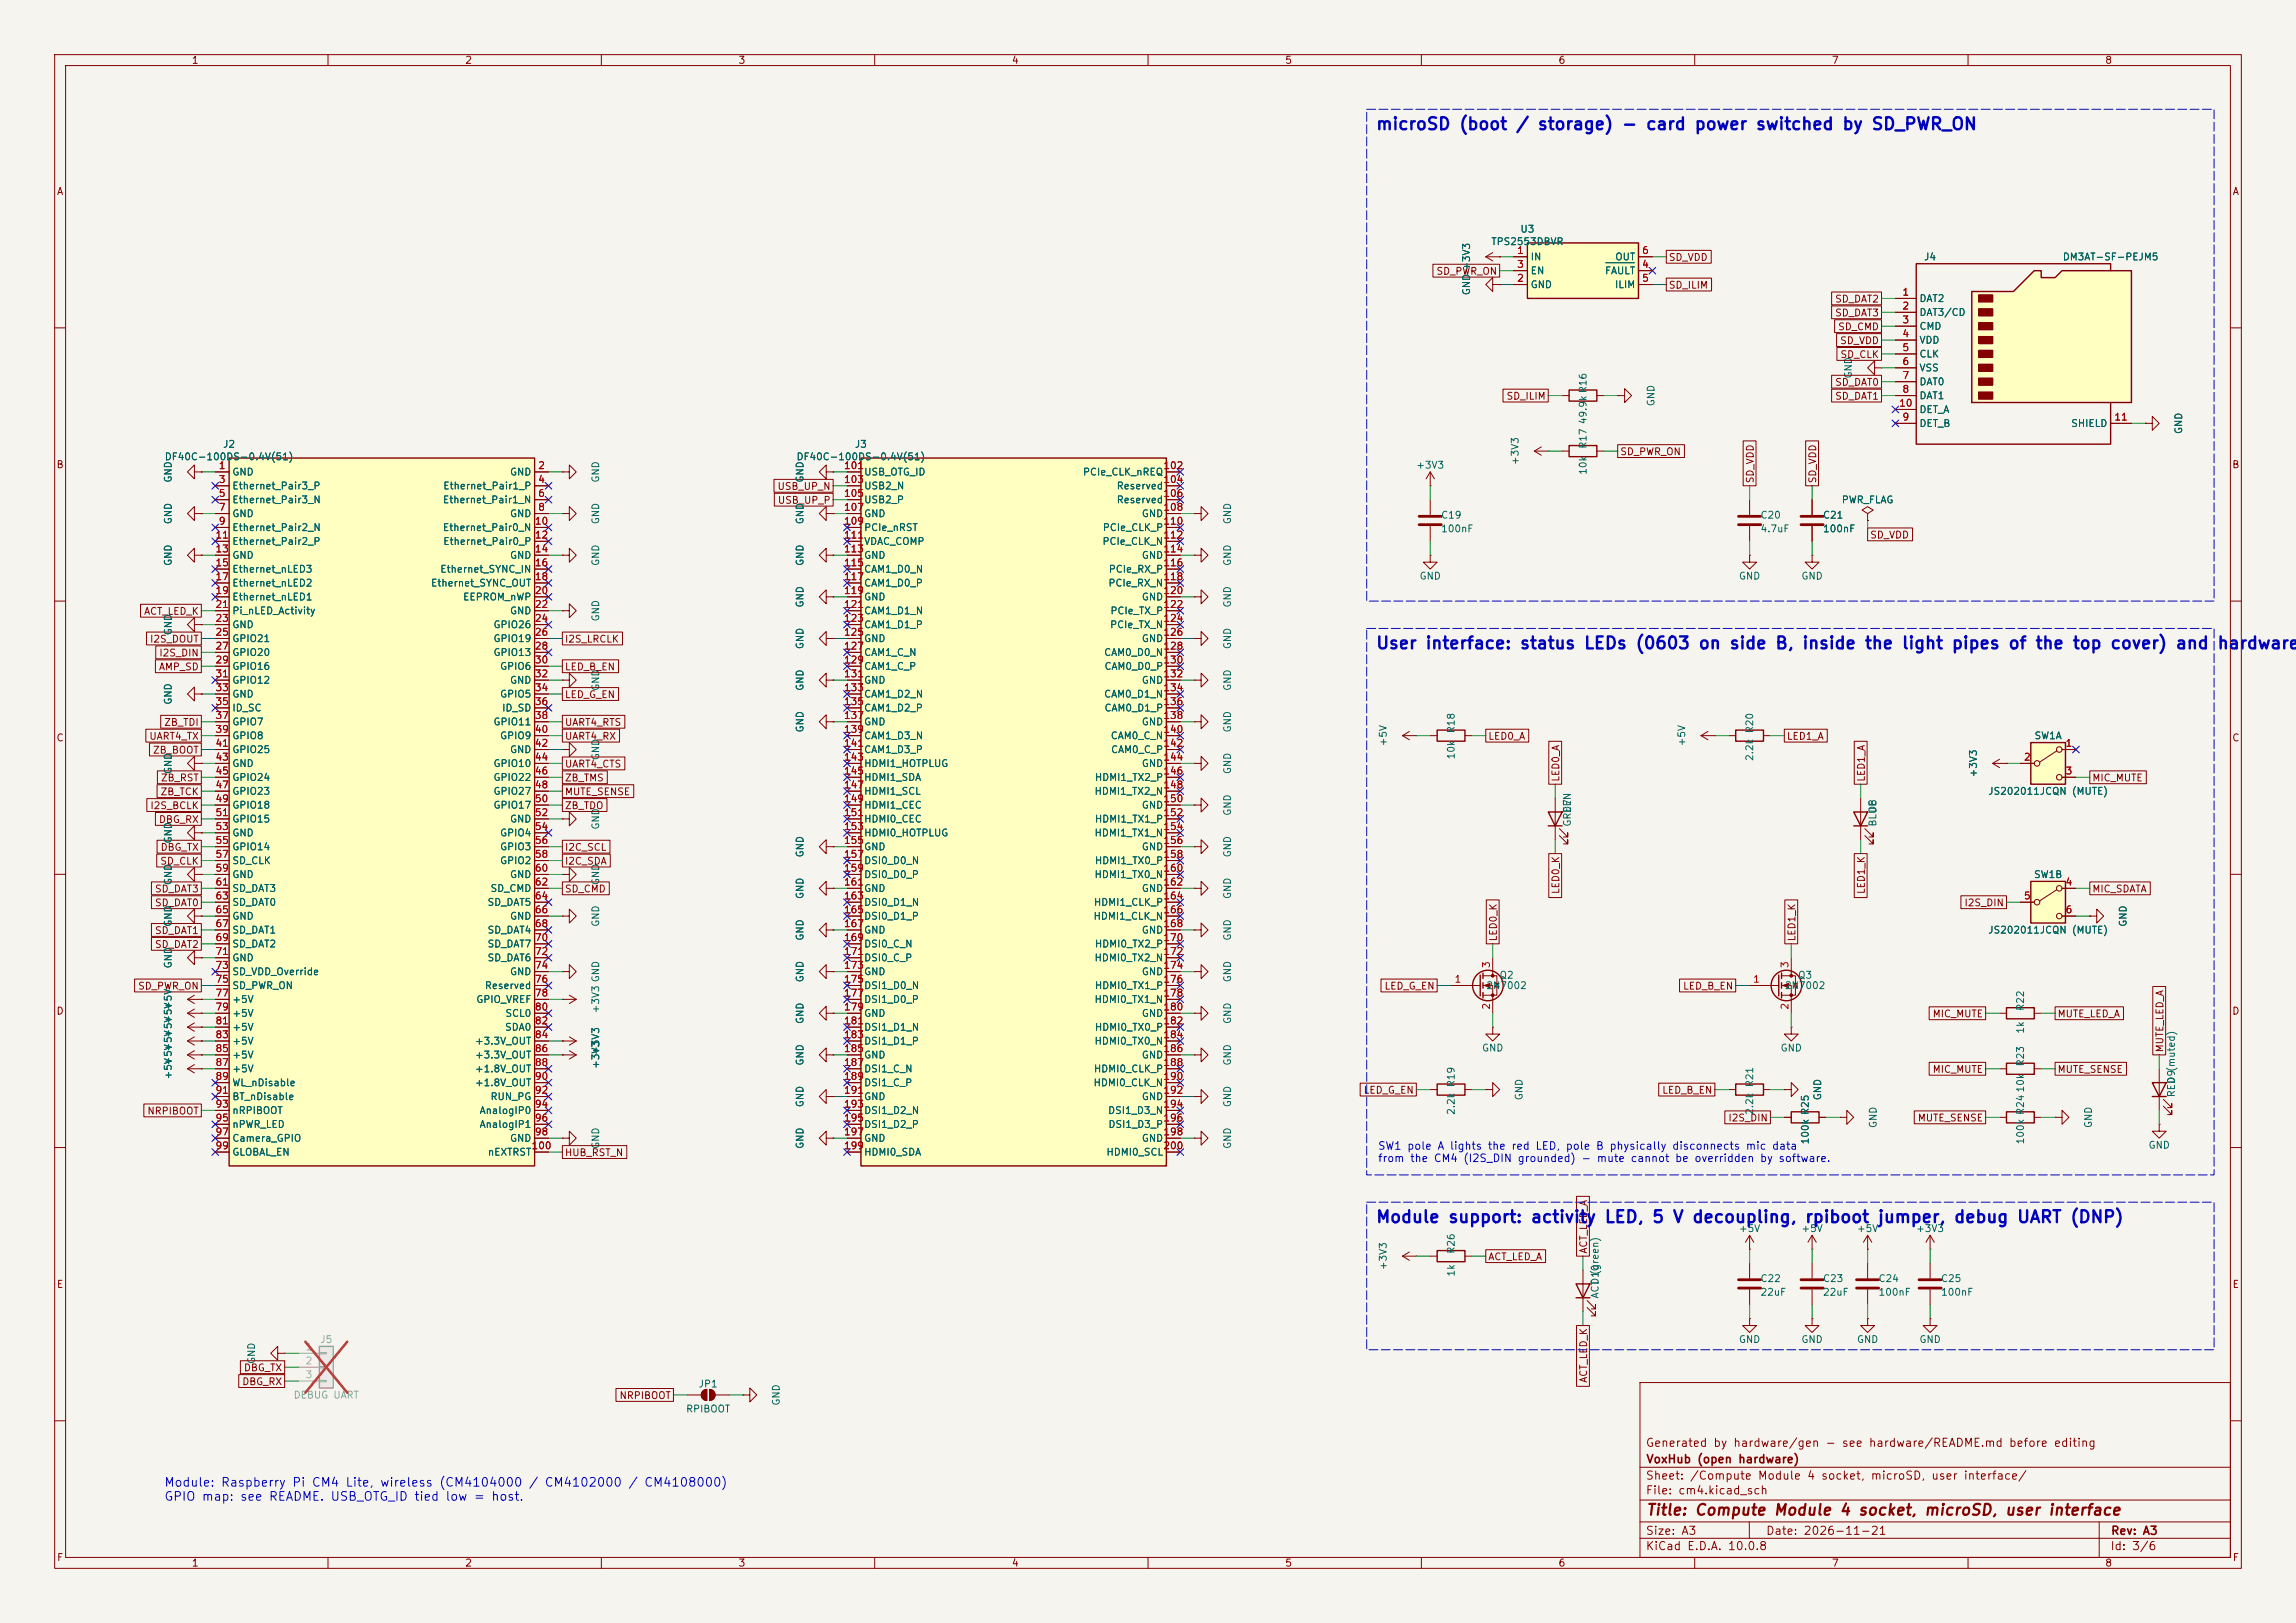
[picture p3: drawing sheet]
<svg xmlns="http://www.w3.org/2000/svg" width="420mm" height="297mm" viewBox="0 0 420 297" stroke-linecap="round" stroke-linejoin="round" font-family="sans-serif">
<defs><g id="words">
<g font-size="2.2" fill="#0000c2">
<text x="251.6" y="24.3">microSD (boot / storage) - card power switched by SD_PWR_ON</text>
<text x="251.6" y="119.3">User interface: status LEDs (0603 on side B, inside the light pipes of the top cover) and</text>
<text x="405.5" y="119.3">hardware</text>
<text x="251.6" y="224.3">Module support: activity LED, 5 V decoupling, rpiboot jumper, debug UART (DNP)</text>
</g>
<text font-size="2" fill="#840000" x="301" y="277.8">Title: Compute Module 4 socket, microSD, user interface</text>
<g font-size="1.6" fill="#0000c2">
<text x="29.9" y="272.5">Module: Raspberry Pi CM4 Lite, wireless (CM4104000 / CM4102000 / CM4108000)</text>
<text x="29.9" y="275">GPIO map: see README. USB_OTG_ID tied low = host.</text>
</g>
<g font-size="1.5" fill="#840000">
<text x="300.9" y="265.1">Generated by hardware/gen - see hardware/README.md before editing</text>
<text x="301" y="268.1">VoxHub (open hardware)</text>
<text x="300.9" y="273.8">File: cm4.kicad_sch</text>
<text x="300.9" y="271.1">Sheet: /Compute Module 4 socket, microSD, user interface/</text>
<text x="300.9" y="281.2">Size: A3</text>
<text x="322.9" y="281.2">Date: 2026-11-21</text>
<text x="386" y="281.2">Rev: A3</text>
<text x="300.9" y="284">KiCad E.D.A. 10.0.8</text>
<text x="385.9" y="284">Id: 3/6</text>
</g>
<g font-size="1.4" fill="#0000c2">
<text x="252" y="210.7">SW1 pole A lights the red LED, pole B physically disconnects mic data</text>
<text x="252" y="213">from the CM4 (I2S_DIN grounded) - mute cannot be overridden by software.</text>
</g>
<g font-size="1.3" fill="#840000">
<text x="35" y="12">1</text>
<text x="85" y="12">2</text>
<text x="135" y="12">3</text>
<text x="185" y="12">4</text>
<text x="235" y="12">5</text>
<text x="285" y="12">6</text>
<text x="335" y="12">7</text>
<text x="385" y="12">8</text>
<text x="10.3" y="36">A</text>
<text x="408.3" y="36">A</text>
<text x="262.6" y="50.6">SD_PWR_ON</text>
<text x="305.2" y="53.1">SD_ILIM</text>
<text x="305.2" y="48">SD_VDD</text>
<text x="335.6" y="58.2">SD_DAT3</text>
<text x="335.6" y="55.7">SD_DAT2</text>
<text x="336.1" y="60.7">SD_CMD</text>
<text x="336.5" y="63.3">SD_VDD</text>
<text x="336.5" y="65.8">SD_CLK</text>
<text x="335.6" y="70.9">SD_DAT0</text>
<text x="275.5" y="73.4">SD_ILIM</text>
<text x="335.6" y="73.4">SD_DAT1</text>
<text x="296.3" y="83.6">SD_PWR_ON</text>
<text x="10.2" y="86">B</text>
<text x="142.1" y="90">USB_UP_N</text>
<text x="321.1" y="88.5" transform="rotate(-90 321.1 88.5)">SD_VDD</text>
<text x="332.5" y="88.5" transform="rotate(-90 332.5 88.5)">SD_VDD</text>
<text x="408.2" y="86">B</text>
<text x="142.2" y="92.5">USB_UP_P</text>
<text x="342" y="98.8">SD_VDD</text>
<text x="26.2" y="112.8">ACT_LED_K</text>
<text x="27.3" y="117.9">I2S_DOUT</text>
<text x="103.2" y="117.9">I2S_LRCLK</text>
<text x="29" y="123">AMP_SD</text>
<text x="29" y="120.4">I2S_DIN</text>
<text x="103.2" y="123">LED_B_EN</text>
<text x="103.2" y="128.1">LED_G_EN</text>
<text x="10.2" y="136">C</text>
<text x="27.2" y="135.7">UART4_TX</text>
<text x="29.9" y="133.1">ZB_TDI</text>
<text x="103.2" y="135.7">UART4_RX</text>
<text x="103.2" y="133.1">UART4_RTS</text>
<text x="272.1" y="135.7">LED0_A</text>
<text x="326.7" y="135.7">LED1_A</text>
<text x="408.2" y="136">C</text>
<text x="27.9" y="138.2">ZB_BOOT</text>
<text x="29.3" y="143.3">ZB_RST</text>
<text x="103.2" y="140.8">UART4_CTS</text>
<text x="103.2" y="143.3">ZB_TMS</text>
<text x="285.5" y="143.2" transform="rotate(-90 285.5 143.2)">LED0_A</text>
<text x="341.4" y="143.2" transform="rotate(-90 341.4 143.2)">LED1_A</text>
<text x="382.6" y="143.3">MIC_MUTE</text>
<text x="27.4" y="148.4">I2S_BCLK</text>
<text x="29.3" y="145.8">ZB_TCK</text>
<text x="103.2" y="148.4">ZB_TDO</text>
<text x="103.2" y="145.8">MUTE_SENSE</text>
<text x="29" y="150.9">DBG_RX</text>
<text x="29.3" y="156">DBG_TX</text>
<text x="103.2" y="156">I2C_SCL</text>
<text x="29.2" y="158.5">SD_CLK</text>
<text x="103.2" y="158.5">I2C_SDA</text>
<text x="28.2" y="166.2">SD_DAT0</text>
<text x="28.2" y="163.6">SD_DAT3</text>
<text x="103.2" y="163.6">SD_CMD</text>
<text x="285.5" y="163.7" transform="rotate(-90 285.5 163.7)">LED0_K</text>
<text x="341.4" y="163.7" transform="rotate(-90 341.4 163.7)">LED1_K</text>
<text x="359.2" y="166.2">I2S_DIN</text>
<text x="382.6" y="163.6">MIC_SDATA</text>
<text x="28.2" y="171.2">SD_DAT1</text>
<text x="28.2" y="173.8">SD_DAT2</text>
<text x="274.1" y="172.4" transform="rotate(-90 274.1 172.4)">LED0_K</text>
<text x="328.7" y="172.4" transform="rotate(-90 328.7 172.4)">LED1_K</text>
<text x="10.2" y="186">D</text>
<text x="25.2" y="181.4">SD_PWR_ON</text>
<text x="253.1" y="181.4">LED_G_EN</text>
<text x="307.8" y="181.4">LED_B_EN</text>
<text x="408.2" y="186">D</text>
<text x="353.4" y="186.5">MIC_MUTE</text>
<text x="376.3" y="186.5">MUTE_LED_A</text>
<text x="353.4" y="196.6">MIC_MUTE</text>
<text x="376.3" y="196.6">MUTE_SENSE</text>
<text x="396" y="192.7" transform="rotate(-90 396 192.7)">MUTE_LED_A</text>
<text x="249.3" y="200.4">LED_G_EN</text>
<text x="303.9" y="200.4">LED_B_EN</text>
<text x="26.8" y="204.3">NRPIBOOT</text>
<text x="316" y="205.5">I2S_DIN</text>
<text x="350.7" y="205.5">MUTE_SENSE</text>
<text x="103.2" y="211.9">HUB_RST_N</text>
<text x="272.1" y="230.9">ACT_LED_A</text>
<text x="290.6" y="229.5" transform="rotate(-90 290.6 229.5)">ACT_LED_A</text>
<text x="10.3" y="236">E</text>
<text x="408.3" y="236">E</text>
<text x="44.5" y="251.2">DBG_TX</text>
<text x="44.2" y="253.8">DBG_RX</text>
<text x="113.2" y="256.3">NRPIBOOT</text>
<text x="290.6" y="253.2" transform="rotate(-90 290.6 253.2)">ACT_LED_K</text>
<text x="10.3" y="286">F</text>
<text x="35" y="287">1</text>
<text x="85" y="287">2</text>
<text x="135" y="287">3</text>
<text x="185" y="287">4</text>
<text x="235" y="287">5</text>
<text x="285" y="287">6</text>
<text x="335" y="287">7</text>
<text x="385" y="287">8</text>
<text x="408.3" y="286">F</text>
</g>
<g font-size="1.3" fill="#006464">
<text x="272.7" y="45.2">TPS2553DBVR</text>
<text x="278" y="42.9">U3</text>
<text x="279.9" y="48">IN</text>
<text x="295.4" y="48">OUT</text>
<text x="351.8" y="48">J4</text>
<text x="377.2" y="48">DM3AT-SF-PEJM5</text>
<text x="279.9" y="53">GND</text>
<text x="279.9" y="50.5">EN</text>
<text x="293.5" y="50.5">FAULT</text>
<text x="295.3" y="53">ILIM</text>
<text x="269.2" y="54.1" transform="rotate(-90 269.2 54.1)">GND +3V3</text>
<text x="351" y="55.6">DAT2</text>
<text x="351" y="58.1">DAT3/CD</text>
<text x="351" y="60.7">CMD</text>
<text x="351" y="63.2">VDD</text>
<text x="351" y="65.7">CLK</text>
<text x="339.1" y="69.4" transform="rotate(-90 339.1 69.4)">GND</text>
<text x="351" y="68.3">VSS</text>
<text x="351" y="70.8">DAT0</text>
<text x="290.5" y="77.7" transform="rotate(-90 290.5 77.7)">49.9k R16</text>
<text x="303" y="74.5" transform="rotate(-90 303 74.5)">GND</text>
<text x="351" y="73.4">DAT1</text>
<text x="351" y="75.9">DET_A</text>
<text x="40.7" y="82.2">J2</text>
<text x="156.3" y="82.2">J3</text>
<text x="290.5" y="82.2" transform="rotate(-90 290.5 82.2)">R17</text>
<text x="351" y="78.4">DET_B</text>
<text x="378.8" y="78.4">SHIELD</text>
<text x="399.5" y="79.5" transform="rotate(-90 399.5 79.5)">GND</text>
<text x="30" y="84.5">DF40C-100DS-0.4V(51)</text>
<text x="31.7" y="88.4" transform="rotate(-90 31.7 88.4)">GND</text>
<text x="42.4" y="87.3">GND</text>
<text x="42.4" y="89.9">Ethernet_Pair3_P</text>
<text x="81" y="89.9">Ethernet_Pair1_P</text>
<text x="93.2" y="87.3">GND</text>
<text x="109.9" y="88.4" transform="rotate(-90 109.9 88.4)">GND</text>
<text x="145.6" y="84.5">DF40C-100DS-0.4V(51)</text>
<text x="147.3" y="88.4" transform="rotate(-90 147.3 88.4)">GND</text>
<text x="158" y="87.3">USB_OTG_ID</text>
<text x="158" y="89.9">USB2_N</text>
<text x="198" y="87.3">PCIe_CLK_nREQ</text>
<text x="204.2" y="89.9">Reserved</text>
<text x="259" y="86.1">+3V3</text>
<text x="278.1" y="85.2" transform="rotate(-90 278.1 85.2)">+3V3</text>
<text x="290.5" y="87" transform="rotate(-90 290.5 87)">10k</text>
<text x="42.4" y="92.4">Ethernet_Pair3_N</text>
<text x="42.4" y="94.9">GND</text>
<text x="80.9" y="92.4">Ethernet_Pair1_N</text>
<text x="93.2" y="94.9">GND</text>
<text x="158" y="92.4">USB2_P</text>
<text x="158" y="94.9">GND</text>
<text x="204.2" y="92.4">Reserved</text>
<text x="208.8" y="94.9">GND</text>
<text x="263.5" y="95.2">C19</text>
<text x="321.9" y="95.2">C20</text>
<text x="333.4" y="95.2">C21</text>
<text x="336.8" y="92.4">PWR_FLAG</text>
<text x="31.7" y="96" transform="rotate(-90 31.7 96)">GND</text>
<text x="42.4" y="97.5">Ethernet_Pair2_N</text>
<text x="42.4" y="100">Ethernet_Pair2_P</text>
<text x="80.9" y="97.5">Ethernet_Pair0_N</text>
<text x="81" y="100">Ethernet_Pair0_P</text>
<text x="109.9" y="96" transform="rotate(-90 109.9 96)">GND</text>
<text x="147.3" y="96" transform="rotate(-90 147.3 96)">GND</text>
<text x="158" y="97.5">PCIe_nRST</text>
<text x="158" y="100">VDAC_COMP</text>
<text x="201.6" y="100">PCIe_CLK_N</text>
<text x="201.6" y="97.5">PCIe_CLK_P</text>
<text x="225.5" y="96" transform="rotate(-90 225.5 96)">GND</text>
<text x="263.5" y="97.7">100nF</text>
<text x="321.9" y="97.7">4.7uF</text>
<text x="333.4" y="97.7">100nF</text>
<text x="31.7" y="103.7" transform="rotate(-90 31.7 103.7)">GND</text>
<text x="42.4" y="102.6">GND</text>
<text x="42.4" y="105.1">Ethernet_nLED3</text>
<text x="42.4" y="107.6">Ethernet_nLED2</text>
<text x="78.7" y="107.6">Ethernet_SYNC_OUT</text>
<text x="80.4" y="105.1">Ethernet_SYNC_IN</text>
<text x="93.2" y="102.6">GND</text>
<text x="109.9" y="103.7" transform="rotate(-90 109.9 103.7)">GND</text>
<text x="147.3" y="103.7" transform="rotate(-90 147.3 103.7)">GND</text>
<text x="158" y="102.6">GND</text>
<text x="158" y="105.1">CAM1_D0_N</text>
<text x="158" y="107.6">CAM1_D0_P</text>
<text x="202.6" y="107.6">PCIe_RX_N</text>
<text x="202.7" y="105.1">PCIe_RX_P</text>
<text x="208.8" y="102.6">GND</text>
<text x="225.5" y="103.7" transform="rotate(-90 225.5 103.7)">GND</text>
<text x="259.6" y="106.4">GND</text>
<text x="318" y="106.4">GND</text>
<text x="329.4" y="106.4">GND</text>
<text x="42.4" y="110.2">Ethernet_nLED1</text>
<text x="42.4" y="112.7">Pi_nLED_Activity</text>
<text x="84.6" y="110.2">EEPROM_nWP</text>
<text x="93.2" y="112.7">GND</text>
<text x="109.9" y="113.8" transform="rotate(-90 109.9 113.8)">GND</text>
<text x="147.3" y="111.3" transform="rotate(-90 147.3 111.3)">GND</text>
<text x="158" y="110.2">GND</text>
<text x="158" y="112.7">CAM1_D1_N</text>
<text x="203" y="112.7">PCIe_TX_P</text>
<text x="208.8" y="110.2">GND</text>
<text x="225.5" y="111.3" transform="rotate(-90 225.5 111.3)">GND</text>
<text x="31.7" y="116.4" transform="rotate(-90 31.7 116.4)">GND</text>
<text x="42.4" y="115.3">GND</text>
<text x="42.4" y="117.8">GPIO21</text>
<text x="90.2" y="115.3">GPIO26</text>
<text x="90.2" y="117.8">GPIO19</text>
<text x="147.3" y="118.9" transform="rotate(-90 147.3 118.9)">GND</text>
<text x="158" y="115.3">CAM1_D1_P</text>
<text x="158" y="117.8">GND</text>
<text x="202.9" y="115.3">PCIe_TX_N</text>
<text x="208.8" y="117.8">GND</text>
<text x="225.5" y="118.9" transform="rotate(-90 225.5 118.9)">GND</text>
<text x="42.4" y="120.3">GPIO20</text>
<text x="42.4" y="122.9">GPIO16</text>
<text x="42.4" y="125.4">GPIO12</text>
<text x="90.2" y="120.3">GPIO13</text>
<text x="91.4" y="122.9">GPIO6</text>
<text x="93.2" y="125.4">GND</text>
<text x="158" y="120.3">CAM1_C_N</text>
<text x="158" y="122.9">CAM1_C_P</text>
<text x="158" y="125.4">GND</text>
<text x="201.9" y="120.3">CAM0_D0_N</text>
<text x="201.9" y="122.9">CAM0_D0_P</text>
<text x="208.8" y="125.4">GND</text>
<text x="31.7" y="129.1" transform="rotate(-90 31.7 129.1)">GND</text>
<text x="42.4" y="128">GND</text>
<text x="42.4" y="130.5">ID_SC</text>
<text x="91.4" y="128">GPIO5</text>
<text x="91.7" y="130.5">ID_SD</text>
<text x="109.9" y="126.5" transform="rotate(-90 109.9 126.5)">GND</text>
<text x="147.3" y="126.5" transform="rotate(-90 147.3 126.5)">GND</text>
<text x="158" y="128">CAM1_D2_N</text>
<text x="158" y="130.5">CAM1_D2_P</text>
<text x="201.9" y="128">CAM0_D1_N</text>
<text x="201.9" y="130.5">CAM0_D1_P</text>
<text x="225.5" y="126.5" transform="rotate(-90 225.5 126.5)">GND</text>
<text x="42.4" y="133">GPIO7</text>
<text x="42.4" y="135.6">GPIO8</text>
<text x="90.2" y="133">GPIO11</text>
<text x="91.4" y="135.6">GPIO9</text>
<text x="147.3" y="134.1" transform="rotate(-90 147.3 134.1)">GND</text>
<text x="158" y="133">GND</text>
<text x="158" y="135.6">CAM1_D3_N</text>
<text x="203.1" y="135.6">CAM0_C_N</text>
<text x="208.8" y="133">GND</text>
<text x="225.5" y="134.1" transform="rotate(-90 225.5 134.1)">GND</text>
<text x="254" y="136.7" transform="rotate(-90 254 136.7)">+5V</text>
<text x="266.4" y="134.3" transform="rotate(-90 266.4 134.3)">R18</text>
<text x="308.6" y="136.7" transform="rotate(-90 308.6 136.7)">+5V</text>
<text x="372" y="135.6">SW1A</text>
<text x="31.7" y="141.8" transform="rotate(-90 31.7 141.8)">GND</text>
<text x="42.4" y="138.1">GPIO25</text>
<text x="42.4" y="140.7">GND</text>
<text x="42.4" y="143.2">GPIO24</text>
<text x="90.2" y="140.7">GPIO10</text>
<text x="90.2" y="143.2">GPIO22</text>
<text x="93.2" y="138.1">GND</text>
<text x="109.9" y="139.2" transform="rotate(-90 109.9 139.2)">GND</text>
<text x="158" y="138.1">CAM1_D3_P</text>
<text x="158" y="140.7">HDMI1_HOTPLUG</text>
<text x="158" y="143.2">HDMI1_SDA</text>
<text x="200.2" y="143.2">HDMI1_TX2_P</text>
<text x="203.1" y="138.1">CAM0_C_P</text>
<text x="208.8" y="140.7">GND</text>
<text x="225.5" y="141.8" transform="rotate(-90 225.5 141.8)">GND</text>
<text x="266.4" y="139.1" transform="rotate(-90 266.4 139.1)">10k</text>
<text x="321" y="139.4" transform="rotate(-90 321 139.4)">2.2k R20</text>
<text x="361.9" y="142.4" transform="rotate(-90 361.9 142.4)">+3V3</text>
<text x="42.4" y="145.7">GPIO23</text>
<text x="42.4" y="148.3">GPIO18</text>
<text x="90.2" y="145.7">GPIO27</text>
<text x="90.2" y="148.3">GPIO17</text>
<text x="158" y="145.7">HDMI1_SCL</text>
<text x="158" y="148.3">HDMI1_CEC</text>
<text x="200.1" y="145.7">HDMI1_TX2_N</text>
<text x="208.8" y="148.3">GND</text>
<text x="225.5" y="149.4" transform="rotate(-90 225.5 149.4)">GND</text>
<text x="287.6" y="148.9" transform="rotate(-90 287.6 148.9)">D7</text>
<text x="343.5" y="148.9" transform="rotate(-90 343.5 148.9)">D8</text>
<text x="363.6" y="145.7">JS202011JCQN (MUTE)</text>
<text x="31.7" y="154.5" transform="rotate(-90 31.7 154.5)">GND</text>
<text x="42.4" y="150.8">GPIO15</text>
<text x="42.4" y="153.4">GND</text>
<text x="42.4" y="155.9">GPIO14</text>
<text x="91.4" y="153.4">GPIO4</text>
<text x="91.4" y="155.9">GPIO3</text>
<text x="93.2" y="150.8">GND</text>
<text x="109.9" y="151.9" transform="rotate(-90 109.9 151.9)">GND</text>
<text x="158" y="150.8">HDMI0_CEC</text>
<text x="158" y="153.4">HDMI0_HOTPLUG</text>
<text x="158" y="155.9">GND</text>
<text x="200.1" y="153.4">HDMI1_TX1_N</text>
<text x="200.2" y="150.8">HDMI1_TX1_P</text>
<text x="208.8" y="155.9">GND</text>
<text x="287.6" y="151.4" transform="rotate(-90 287.6 151.4)">GREEN</text>
<text x="343.5" y="151.4" transform="rotate(-90 343.5 151.4)">BLUE</text>
<text x="42.4" y="158.4">SD_CLK</text>
<text x="42.4" y="161">GND</text>
<text x="91.4" y="158.4">GPIO2</text>
<text x="93.2" y="161">GND</text>
<text x="147.3" y="157" transform="rotate(-90 147.3 157)">GND</text>
<text x="158" y="158.4">DSI0_D0_N</text>
<text x="158" y="161">DSI0_D0_P</text>
<text x="200.1" y="161">HDMI1_TX0_N</text>
<text x="200.2" y="158.4">HDMI1_TX0_P</text>
<text x="225.5" y="157" transform="rotate(-90 225.5 157)">GND</text>
<text x="372" y="161">SW1B</text>
<text x="31.7" y="162.1" transform="rotate(-90 31.7 162.1)">GND</text>
<text x="42.4" y="163.5">SD_DAT3</text>
<text x="42.4" y="166.1">SD_DAT0</text>
<text x="89.1" y="166.1">SD_DAT5</text>
<text x="89.6" y="163.5">SD_CMD</text>
<text x="109.9" y="162.1" transform="rotate(-90 109.9 162.1)">GND</text>
<text x="147.3" y="164.6" transform="rotate(-90 147.3 164.6)">GND</text>
<text x="158" y="163.5">GND</text>
<text x="158" y="166.1">DSI0_D1_N</text>
<text x="200" y="166.1">HDMI1_CLK_P</text>
<text x="208.8" y="163.5">GND</text>
<text x="225.5" y="164.6" transform="rotate(-90 225.5 164.6)">GND</text>
<text x="31.7" y="169.7" transform="rotate(-90 31.7 169.7)">GND</text>
<text x="42.4" y="168.6">GND</text>
<text x="42.4" y="171.1">SD_DAT1</text>
<text x="42.4" y="173.7">SD_DAT2</text>
<text x="89.1" y="171.1">SD_DAT4</text>
<text x="89.1" y="173.7">SD_DAT7</text>
<text x="93.2" y="168.6">GND</text>
<text x="109.9" y="169.7" transform="rotate(-90 109.9 169.7)">GND</text>
<text x="147.3" y="172.2" transform="rotate(-90 147.3 172.2)">GND</text>
<text x="158" y="168.6">DSI0_D1_P</text>
<text x="158" y="171.1">GND</text>
<text x="158" y="173.7">DSI0_C_N</text>
<text x="199.9" y="168.6">HDMI1_CLK_N</text>
<text x="200.2" y="173.7">HDMI0_TX2_P</text>
<text x="208.8" y="171.1">GND</text>
<text x="225.5" y="172.2" transform="rotate(-90 225.5 172.2)">GND</text>
<text x="363.6" y="171.1">JS202011JCQN (MUTE)</text>
<text x="389.3" y="169.7" transform="rotate(-90 389.3 169.7)">GND</text>
<text x="31.7" y="177.3" transform="rotate(-90 31.7 177.3)">GND</text>
<text x="42.4" y="176.2">GND</text>
<text x="42.4" y="178.8">SD_VDD_Override</text>
<text x="89.1" y="176.2">SD_DAT6</text>
<text x="93.2" y="178.8">GND</text>
<text x="147.3" y="179.9" transform="rotate(-90 147.3 179.9)">GND</text>
<text x="158" y="176.2">DSI0_C_P</text>
<text x="158" y="178.8">GND</text>
<text x="200.1" y="176.2">HDMI0_TX2_N</text>
<text x="208.8" y="178.8">GND</text>
<text x="225.5" y="179.9" transform="rotate(-90 225.5 179.9)">GND</text>
<text x="274.2" y="179.4">Q2</text>
<text x="328.8" y="179.4">Q3</text>
<text x="31.7" y="184.9" transform="rotate(-90 31.7 184.9)">+5V</text>
<text x="42.4" y="181.3">SD_PWR_ON</text>
<text x="42.4" y="183.8">+5V</text>
<text x="87" y="183.8">GPIO_VREF</text>
<text x="88.6" y="181.3">Reserved</text>
<text x="109.9" y="185.5" transform="rotate(-90 109.9 185.5)">+3V3 GND</text>
<text x="158" y="181.3">DSI1_D0_N</text>
<text x="158" y="183.8">DSI1_D0_P</text>
<text x="200.1" y="183.8">HDMI0_TX1_N</text>
<text x="200.2" y="181.3">HDMI0_TX1_P</text>
<text x="271.8" y="181.3">2N7002</text>
<text x="326.4" y="181.3">2N7002</text>
<text x="370.5" y="185.1" transform="rotate(-90 370.5 185.1)">R22</text>
<text x="31.7" y="190" transform="rotate(-90 31.7 190)">+5V</text>
<text x="42.4" y="186.4">+5V</text>
<text x="42.4" y="188.9">+5V</text>
<text x="42.4" y="191.5">+5V</text>
<text x="86.8" y="191.5">+3.3V_OUT</text>
<text x="92.3" y="188.9">SDA0</text>
<text x="92.3" y="186.4">SCL0</text>
<text x="147.3" y="187.5" transform="rotate(-90 147.3 187.5)">GND</text>
<text x="158" y="186.4">GND</text>
<text x="158" y="188.9">DSI1_D1_N</text>
<text x="158" y="191.5">DSI1_D1_P</text>
<text x="200.1" y="191.5">HDMI0_TX0_N</text>
<text x="200.2" y="188.9">HDMI0_TX0_P</text>
<text x="208.8" y="186.4">GND</text>
<text x="225.5" y="187.5" transform="rotate(-90 225.5 187.5)">GND</text>
<text x="370.5" y="189.3" transform="rotate(-90 370.5 189.3)">1k</text>
<text x="31.7" y="197.6" transform="rotate(-90 31.7 197.6)">+5V</text>
<text x="31.7" y="192.6" transform="rotate(-90 31.7 192.6)">+5V</text>
<text x="42.4" y="194">+5V</text>
<text x="42.4" y="196.5">+5V</text>
<text x="86.8" y="194">+3.3V_OUT</text>
<text x="86.8" y="196.5">+1.8V_OUT</text>
<text x="109.9" y="195.7" transform="rotate(-90 109.9 195.7)">+3V3</text>
<text x="109.9" y="193.2" transform="rotate(-90 109.9 193.2)">+3V3</text>
<text x="147.3" y="195.1" transform="rotate(-90 147.3 195.1)">GND</text>
<text x="158" y="194">GND</text>
<text x="158" y="196.5">DSI1_C_N</text>
<text x="200" y="196.5">HDMI0_CLK_P</text>
<text x="208.8" y="194">GND</text>
<text x="225.5" y="195.1" transform="rotate(-90 225.5 195.1)">GND</text>
<text x="271" y="192.7">GND</text>
<text x="325.6" y="192.7">GND</text>
<text x="370.5" y="195.3" transform="rotate(-90 370.5 195.3)">R23</text>
<text x="42.4" y="199.1">WL_nDisable</text>
<text x="42.4" y="201.6">BT_nDisable</text>
<text x="86.8" y="199.1">+1.8V_OUT</text>
<text x="89.6" y="201.6">RUN_PG</text>
<text x="147.3" y="202.7" transform="rotate(-90 147.3 202.7)">GND</text>
<text x="158" y="199.1">DSI1_C_P</text>
<text x="158" y="201.6">GND</text>
<text x="199.9" y="199.1">HDMI0_CLK_N</text>
<text x="208.8" y="201.6">GND</text>
<text x="225.5" y="202.7" transform="rotate(-90 225.5 202.7)">GND</text>
<text x="278.8" y="201.5" transform="rotate(-90 278.8 201.5)">GND</text>
<text x="333.4" y="201.5" transform="rotate(-90 333.4 201.5)">GND</text>
<text x="370.5" y="200" transform="rotate(-90 370.5 200)">10k</text>
<text x="398.1" y="200.9" transform="rotate(-90 398.1 200.9)">RED9(muted)</text>
<text x="42.4" y="204.2">nRPIBOOT</text>
<text x="42.4" y="206.7">nPWR_LED</text>
<text x="42.4" y="209.2">Camera_GPIO</text>
<text x="87.6" y="204.2">AnalogIP0</text>
<text x="87.6" y="206.7">AnalogIP1</text>
<text x="93.2" y="209.2">GND</text>
<text x="158" y="204.2">DSI1_D2_N</text>
<text x="158" y="206.7">DSI1_D2_P</text>
<text x="158" y="209.2">GND</text>
<text x="202.6" y="204.2">DSI1_D3_N</text>
<text x="202.6" y="206.7">DSI1_D3_P</text>
<text x="208.8" y="209.2">GND</text>
<text x="266.4" y="204.1" transform="rotate(-90 266.4 204.1)">2.2k R19</text>
<text x="321" y="204.1" transform="rotate(-90 321 204.1)">2.2k R21</text>
<text x="331.2" y="209.5" transform="rotate(-90 331.2 209.5)">100k R25</text>
<text x="343.6" y="206.5" transform="rotate(-90 343.6 206.5)">GND</text>
<text x="370.5" y="209.5" transform="rotate(-90 370.5 209.5)">100k R24</text>
<text x="383" y="206.5" transform="rotate(-90 383 206.5)">GND</text>
<text x="42.4" y="211.8">GLOBAL_EN</text>
<text x="89.1" y="211.8">nEXTRST</text>
<text x="109.9" y="210.3" transform="rotate(-90 109.9 210.3)">GND</text>
<text x="147.3" y="210.3" transform="rotate(-90 147.3 210.3)">GND</text>
<text x="158" y="211.8">HDMI0_SDA</text>
<text x="202.3" y="211.8">HDMI0_SCL</text>
<text x="225.5" y="210.3" transform="rotate(-90 225.5 210.3)">GND</text>
<text x="392.9" y="210.5">GND</text>
<text x="318" y="225.8">+5V</text>
<text x="329.4" y="225.8">+5V</text>
<text x="339.6" y="225.8">+5V</text>
<text x="350.4" y="225.8">+3V3</text>
<text x="254" y="232.5" transform="rotate(-90 254 232.5)">+3V3</text>
<text x="266.4" y="233.7" transform="rotate(-90 266.4 233.7)">1k</text>
<text x="266.4" y="229.5" transform="rotate(-90 266.4 229.5)">R26</text>
<text x="292.7" y="237.7" transform="rotate(-90 292.7 237.7)">ACT (green)</text>
<text x="292.7" y="235.2" transform="rotate(-90 292.7 235.2)">D10</text>
<text x="321.9" y="234.9">C22</text>
<text x="321.9" y="237.4">22uF</text>
<text x="333.4" y="234.9">C23</text>
<text x="333.4" y="237.4">22uF</text>
<text x="343.5" y="234.9">C24</text>
<text x="343.5" y="237.4">100nF</text>
<text x="354.9" y="234.9">C25</text>
<text x="354.9" y="237.4">100nF</text>
<text x="47" y="249.7" transform="rotate(-90 47 249.7)">GND</text>
<text x="318" y="246.1">GND</text>
<text x="329.4" y="246.1">GND</text>
<text x="339.6" y="246.1">GND</text>
<text x="351" y="246.1">GND</text>
<text x="127.7" y="254.2">JP1</text>
<text x="142.9" y="257.3" transform="rotate(-90 142.9 257.3)">GND</text>
<text x="125.4" y="258.8">RPIBOOT</text>
</g>
<g font-size="1.3" fill="#a90000">
<text x="277.4" y="46.8">1</text>
<text x="300.3" y="46.8">6</text>
<text x="277.4" y="51.9">2</text>
<text x="277.4" y="49.3">3</text>
<text x="300.3" y="49.3">4</text>
<text x="300.3" y="51.9">5</text>
<text x="347.9" y="54.4">1</text>
<text x="347.9" y="56.9">2</text>
<text x="347.9" y="59.5">3</text>
<text x="347.9" y="62">4</text>
<text x="347.9" y="64.6">5</text>
<text x="347.9" y="67.1">6</text>
<text x="347.9" y="69.6">7</text>
<text x="347.3" y="74.7">10</text>
<text x="347.9" y="72.2">8</text>
<text x="347.9" y="77.3">9</text>
<text x="386.6" y="77.3">11</text>
<text x="39.9" y="86.1">1</text>
<text x="39.9" y="88.7">3</text>
<text x="98.3" y="86.1">2</text>
<text x="98.3" y="88.7">4</text>
<text x="154.3" y="86.1">101</text>
<text x="154.3" y="88.7">103</text>
<text x="212.7" y="86.1">102</text>
<text x="212.7" y="88.7">104</text>
<text x="39.9" y="91.2">5</text>
<text x="39.9" y="93.8">7</text>
<text x="98.3" y="91.2">6</text>
<text x="98.3" y="93.8">8</text>
<text x="154.3" y="91.2">105</text>
<text x="154.3" y="93.8">107</text>
<text x="212.7" y="91.2">106</text>
<text x="212.7" y="93.8">108</text>
<text x="39.3" y="98.8">11</text>
<text x="39.3" y="101.4">13</text>
<text x="39.9" y="96.3">9</text>
<text x="97.7" y="96.3">10</text>
<text x="97.7" y="98.8">12</text>
<text x="97.7" y="101.4">14</text>
<text x="154.3" y="96.3">109</text>
<text x="154.3" y="98.8">111</text>
<text x="154.3" y="101.4">113</text>
<text x="212.7" y="96.3">110</text>
<text x="212.7" y="98.8">112</text>
<text x="212.7" y="101.4">114</text>
<text x="39.3" y="103.9">15</text>
<text x="39.3" y="106.5">17</text>
<text x="97.7" y="103.9">16</text>
<text x="97.7" y="106.5">18</text>
<text x="154.3" y="103.9">115</text>
<text x="154.3" y="106.5">117</text>
<text x="212.7" y="103.9">116</text>
<text x="212.7" y="106.5">118</text>
<text x="39.3" y="109">19</text>
<text x="39.3" y="111.5">21</text>
<text x="97.7" y="109">20</text>
<text x="97.7" y="111.5">22</text>
<text x="154.3" y="109">119</text>
<text x="154.3" y="111.5">121</text>
<text x="212.7" y="109">120</text>
<text x="212.7" y="111.5">122</text>
<text x="39.3" y="114.1">23</text>
<text x="39.3" y="116.6">25</text>
<text x="39.3" y="119.2">27</text>
<text x="97.7" y="114.1">24</text>
<text x="97.7" y="116.6">26</text>
<text x="97.7" y="119.2">28</text>
<text x="154.3" y="114.1">123</text>
<text x="154.3" y="116.6">125</text>
<text x="154.3" y="119.2">127</text>
<text x="212.7" y="114.1">124</text>
<text x="212.7" y="116.6">126</text>
<text x="212.7" y="119.2">128</text>
<text x="39.3" y="121.7">29</text>
<text x="39.3" y="124.2">31</text>
<text x="97.7" y="121.7">30</text>
<text x="97.7" y="124.2">32</text>
<text x="154.3" y="121.7">129</text>
<text x="154.3" y="124.2">131</text>
<text x="212.7" y="121.7">130</text>
<text x="212.7" y="124.2">132</text>
<text x="39.3" y="126.8">33</text>
<text x="39.3" y="129.3">35</text>
<text x="39.3" y="131.9">37</text>
<text x="97.7" y="126.8">34</text>
<text x="97.7" y="129.3">36</text>
<text x="97.7" y="131.9">38</text>
<text x="154.3" y="126.8">133</text>
<text x="154.3" y="129.3">135</text>
<text x="154.3" y="131.9">137</text>
<text x="212.7" y="126.8">134</text>
<text x="212.7" y="129.3">136</text>
<text x="212.7" y="131.9">138</text>
<text x="39.3" y="134.4">39</text>
<text x="39.3" y="136.9">41</text>
<text x="97.7" y="134.4">40</text>
<text x="97.7" y="136.9">42</text>
<text x="154.3" y="134.4">139</text>
<text x="154.3" y="136.9">141</text>
<text x="212.7" y="134.4">140</text>
<text x="212.7" y="136.9">142</text>
<text x="377.7" y="136.9">1</text>
<text x="39.3" y="139.5">43</text>
<text x="39.3" y="142">45</text>
<text x="97.7" y="139.5">44</text>
<text x="97.7" y="142">46</text>
<text x="154.3" y="139.5">143</text>
<text x="154.3" y="142">145</text>
<text x="212.7" y="139.5">144</text>
<text x="212.7" y="142">146</text>
<text x="370.1" y="139.5">2</text>
<text x="377.7" y="142">3</text>
<text x="39.3" y="144.6">47</text>
<text x="39.3" y="147.1">49</text>
<text x="39.3" y="149.6">51</text>
<text x="97.7" y="144.6">48</text>
<text x="97.7" y="147.1">50</text>
<text x="97.7" y="149.6">52</text>
<text x="154.3" y="144.6">147</text>
<text x="154.3" y="147.1">149</text>
<text x="154.3" y="149.6">151</text>
<text x="212.7" y="144.6">148</text>
<text x="212.7" y="147.1">150</text>
<text x="212.7" y="149.6">152</text>
<text x="39.3" y="152.2">53</text>
<text x="39.3" y="154.7">55</text>
<text x="97.7" y="152.2">54</text>
<text x="97.7" y="154.7">56</text>
<text x="154.3" y="152.2">153</text>
<text x="154.3" y="154.7">155</text>
<text x="212.7" y="152.2">154</text>
<text x="212.7" y="154.7">156</text>
<text x="39.3" y="157.3">57</text>
<text x="39.3" y="159.8">59</text>
<text x="97.7" y="157.3">58</text>
<text x="97.7" y="159.8">60</text>
<text x="154.3" y="157.3">157</text>
<text x="154.3" y="159.8">159</text>
<text x="212.7" y="157.3">158</text>
<text x="212.7" y="159.8">160</text>
<text x="39.3" y="162.3">61</text>
<text x="39.3" y="164.9">63</text>
<text x="39.3" y="167.4">65</text>
<text x="97.7" y="162.3">62</text>
<text x="97.7" y="164.9">64</text>
<text x="97.7" y="167.4">66</text>
<text x="154.3" y="162.3">161</text>
<text x="154.3" y="164.9">163</text>
<text x="154.3" y="167.4">165</text>
<text x="212.7" y="162.3">162</text>
<text x="212.7" y="164.9">164</text>
<text x="212.7" y="167.4">166</text>
<text x="370.1" y="164.9">5</text>
<text x="377.7" y="162.3">4</text>
<text x="377.7" y="167.4">6</text>
<text x="39.3" y="170">67</text>
<text x="39.3" y="172.5">69</text>
<text x="97.7" y="170">68</text>
<text x="97.7" y="172.5">70</text>
<text x="154.3" y="170">167</text>
<text x="154.3" y="172.5">169</text>
<text x="212.7" y="170">168</text>
<text x="212.7" y="172.5">170</text>
<text x="39.3" y="175">71</text>
<text x="39.3" y="177.6">73</text>
<text x="97.7" y="175">72</text>
<text x="97.7" y="177.6">74</text>
<text x="154.3" y="175">171</text>
<text x="154.3" y="177.6">173</text>
<text x="212.7" y="175">172</text>
<text x="212.7" y="177.6">174</text>
<text x="272.8" y="177.3" transform="rotate(-90 272.8 177.3)">3</text>
<text x="327.4" y="177.3" transform="rotate(-90 327.4 177.3)">3</text>
<text x="39.3" y="180.1">75</text>
<text x="39.3" y="182.7">77</text>
<text x="39.3" y="185.2">79</text>
<text x="97.7" y="180.1">76</text>
<text x="97.7" y="182.7">78</text>
<text x="97.7" y="185.2">80</text>
<text x="154.3" y="180.1">175</text>
<text x="154.3" y="182.7">177</text>
<text x="154.3" y="185.2">179</text>
<text x="212.7" y="180.1">176</text>
<text x="212.7" y="182.7">178</text>
<text x="212.7" y="185.2">180</text>
<text x="266" y="180.1">1</text>
<text x="272.8" y="184.9" transform="rotate(-90 272.8 184.9)">2</text>
<text x="320.6" y="180.1">1</text>
<text x="327.4" y="184.9" transform="rotate(-90 327.4 184.9)">2</text>
<text x="39.3" y="187.7">81</text>
<text x="39.3" y="190.3">83</text>
<text x="97.7" y="187.7">82</text>
<text x="97.7" y="190.3">84</text>
<text x="154.3" y="187.7">181</text>
<text x="154.3" y="190.3">183</text>
<text x="212.7" y="187.7">182</text>
<text x="212.7" y="190.3">184</text>
<text x="39.3" y="192.8">85</text>
<text x="39.3" y="195.4">87</text>
<text x="39.3" y="197.9">89</text>
<text x="97.7" y="192.8">86</text>
<text x="97.7" y="195.4">88</text>
<text x="97.7" y="197.9">90</text>
<text x="154.3" y="192.8">185</text>
<text x="154.3" y="195.4">187</text>
<text x="154.3" y="197.9">189</text>
<text x="212.7" y="192.8">186</text>
<text x="212.7" y="195.4">188</text>
<text x="212.7" y="197.9">190</text>
<text x="39.3" y="200.4">91</text>
<text x="39.3" y="203">93</text>
<text x="97.7" y="200.4">92</text>
<text x="97.7" y="203">94</text>
<text x="154.3" y="200.4">191</text>
<text x="154.3" y="203">193</text>
<text x="212.7" y="200.4">192</text>
<text x="212.7" y="203">194</text>
<text x="39.3" y="205.5">95</text>
<text x="39.3" y="208.1">97</text>
<text x="97.7" y="205.5">96</text>
<text x="97.7" y="208.1">98</text>
<text x="154.3" y="205.5">195</text>
<text x="154.3" y="208.1">197</text>
<text x="212.7" y="205.5">196</text>
<text x="212.7" y="208.1">198</text>
<text x="39.3" y="210.6">99</text>
<text x="97.1" y="210.6">100</text>
<text x="154.3" y="210.6">199</text>
<text x="212.7" y="210.6">200</text>
</g>
<g font-size="1.3" fill="#a5a4a2">
<text x="55.8" y="247.4">1</text>
<text x="55.8" y="250">2</text>
<text x="55.8" y="252.5">3</text>
</g>
<g font-size="1.3" fill="#939391">
<text x="58.5" y="246.1">J5</text>
<text x="53.6" y="256.2">DEBUG UART</text>
</g>
</g></defs>
<path d="M0 0h420v297h-420z" fill="#f5f4ef" stroke="#f5f4ef" stroke-width=".18"/>
<g fill="none" stroke="#840000" stroke-width=".18">
<path d="M10 10h400v277h-400zM12 12h396v273h-396zM60 10v2M110 10v2M160 10v2M210 10v2M260 10v2M310 10v2M360 10v2M10 60h2M408 60h2M261.6 88.9h.1"/>
<path d="M261.6 86.4v2.5M261.6 91.4v2.8M261.6 96.3v2.8M261.6 86.4l-.7 1.2M261.6 86.4l.8 1.2M280.7 82.6h2.5M280.7 82.6l1.2 .7M281.9 81.8l-1.2 .8M283.2 82.6h.1M285.7 82.6h1.3M292.1 82.6h1.3M10 110h2"/>
<path d="M261.6 101.6v1.3h1.3l-1.3 1.2-1.3-1.2h1.3M261.6 101.6h.1M320 101.6v1.3h1.3l-1.3 1.2-1.2-1.2h1.2M320 101.6h.1M331.5 101.6v1.3h1.2l-1.2 1.2-1.3-1.2h1.3M331.5 101.6h.1M408 110h2M261.6 134.6h1.3M268 134.6h1.2M311.1 134.6h2.6M311.1 134.6l1.3 .8M312.4 133.9l-1.3 .7"/>
<path d="M313.7 134.6h.1M316.2 134.6h1.3M322.6 134.6h1.2M364.5 139.7l1.3 .8M364.5 139.7h2.5M365.8 138.9l-1.3 .8M367 139.7h.1M10 160h2M35.6 152.4v-1.3l-1.3 1.3 1.3 1.3v-1.3h1.2M36.8 152.4h.1M284.5 146.1v7.6M285.2 152.9l1.6 1.5v-.7v.7h-.8"/>
<path d="M285.2 151.6l1.6 1.6v-.8v.8h-.8M340.4 146.1v7.6M341.1 152.9l1.5 1.5v-.7v.7h-.7M341.1 151.6l1.5 1.6v-.8v.8h-.7M408 160h2M35.6 175.3v-1.3l-1.3 1.3 1.3 1.2v-1.2h1.2M35.6 160v-1.2l-1.3 1.2 1.3 1.3v-1.3h1.2M36.8 175.3h.1M36.8 160h.1M102.9 177.8h1.2v-1.3l1.3 1.3-1.3 1.3v-1.3M102.9 177.8h.1M102.9 160h1.2v-1.2l1.3 1.2-1.3 1.3v-1.3"/>
<path d="M102.9 160h.1M151.1 170.2v-1.3l-1.2 1.3 1.2 1.3v-1.3h1.3M152.4 170.2h.1M271.3 178.6h2.5v3.5h-2.5M273 175.3v3.3M273.4 180h.8M273.8 180l.4 .6h-.8zM325.9 178.6h2.5v3.5h-2.5M327.7 175.3v3.3M328 180h.8M328.4 180l.4 .6h-.8zM34.3 188l1.3 .7"/>
<path d="M34.3 188h2.5M34.3 185.4l1.3 .8M34.3 185.4h2.5M34.3 195.6l1.3 .7M34.3 195.6h2.5M34.3 190.5l1.3 .8M34.3 190.5h2.5M34.3 193l1.3 .8M34.3 193h2.5M35.6 187.2l-1.3 .8M35.6 184.7l-1.3 .7M35.6 194.8l-1.3 .8"/>
<path d="M35.6 189.7l-1.3 .8M35.6 192.3l-1.3 .7M36.8 188h.1M36.8 185.4h.1M36.8 195.6h.1M36.8 190.5h.1M36.8 193h.1M102.9 182.9h.1M102.9 182.9h2.5M104.1 182.1l1.3 .8M105.4 182.9l-1.3 .7M151.1 193v-1.2l-1.2 1.2 1.2 1.3v-1.3h1.3"/>
<path d="M151.1 185.4v-1.2l-1.2 1.2 1.2 1.3v-1.3h1.3M152.4 193h.1M152.4 185.4h.1M261.6 199.4h1.3M265.4 180.3h5.4M268 199.4h1.2M271.3 180.3h1.7v5.1M271.8 199.4h1.2v-1.3l1.3 1.3-1.3 1.3v-1.3M271.8 199.4h.1M273 188v1.2h1.3l-1.3 1.3-1.2-1.3h1.2M273 188h.1M316.2 199.4h1.3"/>
<path d="M320 180.3h5.4M322.6 199.4h1.2M325.9 180.3h1.8v5.1M326.4 199.4h1.3v-1.3l1.2 1.3-1.2 1.3v-1.3M326.4 199.4h.1M327.7 188v1.2h1.2l-1.2 1.3-1.3-1.3h1.3M327.7 188h.1M395 195.6v7.6M10 210h2M326.4 204.5h1.3M332.7 204.5h1.3M336.5 204.5h1.3v-1.3l1.3 1.3-1.3 1.2v-1.2"/>
<path d="M336.5 204.5h.1M365.8 204.5h1.2M372.1 204.5h1.3M375.9 204.5h1.3v-1.3l1.3 1.3-1.3 1.2v-1.2M375.9 204.5h.1M395 205.7v1.3h1.2l-1.2 1.3-1.3-1.3h1.3M395 205.7h.1M395.7 202.4l1.6 1.6v-.8v.8h-.8M395.7 201.2l1.6 1.5v-.8v.8h-.8M408 210h2M320 228.6h.1M320 226.1l-.7 1.2"/>
<path d="M320 226.1l.8 1.2M320 226.1v2.5M320 231.1v2.8M320 236v2.8M341.6 231.1v2.8M341.6 236v2.8M353.1 228.6h.1M353.1 226.1l-.8 1.2M353.1 226.1l.7 1.2M353.1 226.1v2.5M353.1 231.1v2.8M353.1 236v2.8"/>
<path d="M50.8 247.6v-1.2l-1.3 1.2 1.3 1.3v-1.3h1.3M52.1 247.6h.1M300 253h108v32h-108zM320 241.3v1.3h1.3l-1.3 1.2-1.2-1.2h1.2M320 241.3h.1M331.5 241.3v1.3h1.2l-1.2 1.2-1.3-1.2h1.3M331.5 241.3h.1M341.6 241.3v1.3h1.3l-1.3 1.2-1.2-1.2h1.2M341.6 241.3h.1M353.1 241.3v1.3h1.2l-1.2 1.2-1.3-1.2h1.3M353.1 241.3h.1M10 260h2"/>
<path d="M300 278.5h108M300 274.5h108M300 268.5h108M320 278.5v3M384 278.5v6.5M408 260h2M60 285v2M110 285v2M160 285v2M210 285v2M260 285v2M300 281.5h108"/>
<path d="M310 285v2M360 285v2"/>
</g>
<g fill="none" stroke="#840000" stroke-width=".25">
<path d="M287 81.5h5.1v2.1h-5.1zM262.9 133.6h5.1v2h-5.1zM317.5 133.6h5.1v2h-5.1zM283.2 148.6h2.5l-1.2 2.5zM283.2 151.1h2.5M339.1 148.6h2.5l-1.2 2.5zM339.1 151.1h2.5M270.8 178.4v3.8M271.3 178.1v1M271.3 179.8v1M325.4 178.4v3.8M325.9 178.1v1"/>
<path d="M325.9 179.8v1M262.9 198.4h5.1v2h-5.1zM271.3 181.6v1M317.5 198.4h5.1v2h-5.1zM325.9 181.6v1M393.7 198.1h2.5l-1.2 2.6zM327.7 203.5h5v2h-5zM367 203.5h5.1v2h-5.1zM393.7 200.7h2.5"/>
<circle cx="272.2" cy="180.3" r="2.79"/>
<circle cx="326.8" cy="180.3" r="2.79"/>
</g>
<path d="M259.6 94.5h4.1M259.6 96h4.1M318 234.2h4.1M318 235.7h4.1M339.6 234.2h4.1M339.6 235.7h4.1M351 234.2h4.1M351 235.7h4.1" fill="none" stroke="#840000" stroke-width=".51"/>
<g fill="#840000" stroke="#840000" stroke-width=".18">
<path d="M271.5 180.3l1-.3v.7z"/>
<path d="M326.1 180.3l1.1-.3v.7z"/>
<circle cx="273" cy="178.6" r=".25"/>
<circle cx="273" cy="182.1" r=".25"/>
<circle cx="327.7" cy="178.6" r=".25"/>
<circle cx="327.7" cy="182.1" r=".25"/>
</g>
<path d="M371.5 135.9h6.3v7.6h-6.3z" fill="#ffffc2"/>
<g fill="none" stroke="#840000" stroke-width=".18">
<path d="M369.6 139.7h2.5M376.2 137.4l-3.1 2M377.2 137.2h2.5M377.2 142.2h2.5M151.1 177.8v-1.3l-1.2 1.3 1.2 1.3v-1.3h1.3M152.4 177.8h.1M365.8 195.6h1.2M372.1 195.6h1.3"/>
<circle cx="372.6" cy="139.7" r=".51"/>
<circle cx="376.7" cy="137.2" r=".51"/>
<circle cx="376.7" cy="142.2" r=".51"/>
</g>
<path d="M371.5 135.9h6.3v7.6h-6.3zM367 194.6h5.1v2h-5.1z" fill="none" stroke="#840000" stroke-width=".25"/>
<path d="M58.4 246.4h2.6v7.6h-2.6z" fill="#ebeae8"/>
<path d="M58.4 246.4h2.6v7.6h-2.6z" fill="none" stroke="#9c9b98" stroke-width=".25"/>
<path d="M54.6 247.6h3.8M54.6 250.2h3.8M54.6 252.7h3.8M58.4 247.5h1.3v.3h-1.3zM58.4 250.1h1.3v.2h-1.3zM58.4 252.6h1.3v.3h-1.3z" fill="none" stroke="#9c9b98" stroke-width=".18"/>
<path d="M55.9 245.5l7.6 9.4M63.5 245.5l-7.6 9.4" fill="none" stroke="#e12e31" stroke-width=".46"/>
<g fill="none" stroke="#840000" stroke-width=".18">
<path d="M382.3 167.6h1.2v-1.2l1.3 1.2-1.3 1.3v-1.3M382.3 167.6h.1M102.9 190.5h.1M102.9 193h.1M102.9 190.5h2.5M102.9 193h2.5M104.1 189.7l1.3 .8M104.1 192.3l1.3 .7M105.4 190.5l-1.3 .8M105.4 193l-1.3 .8M365.8 185.4h1.2M372.1 185.4h1.3"/>
<path d="M102.9 208.3h1.2v-1.3l1.3 1.3-1.3 1.3v-1.3M102.9 208.3h.1M151.1 200.7v-1.3l-1.2 1.3 1.2 1.2v-1.2h1.3M151.1 208.3v-1.3l-1.2 1.3 1.2 1.3v-1.3h1.3M152.4 200.7h.1M152.4 208.3h.1M125.7 255.3h2.6M128.6 254.6l.7-.3v2a1.02 1.02 0 0 1-.9-.6 1.02 1.02 0 0 1 .2-1.1zM129.8 254.3a1.02 1.02 0 0 1 1 1 1.02 1.02 0 0 1-1 1zM130.8 255.3h2.5M135.9 255.3h1.3v-1.3l1.2 1.3-1.2 1.2v-1.2M135.9 255.3h.1"/>
</g>
<g fill="#840000" stroke="#840000" stroke-width=".18">
<path d="M128.6 254.6l.7-.3v2a1.02 1.02 0 0 1-.9-.6 1.02 1.02 0 0 1 .2-1.1z"/>
<path d="M129.8 254.3a1.02 1.02 0 0 1 1 1 1.02 1.02 0 0 1-1 1z"/>
</g>
<path d="M367 184.4h5.1v2h-5.1z" fill="none" stroke="#840000" stroke-width=".25"/>
<path d="M371.5 161.3h6.3v7.6h-6.3z" fill="#ffffc2"/>
<g fill="none" stroke="#840000" stroke-width=".18">
<path d="M392.4 77.5h1.3v-1.3l1.3 1.3-1.3 1.2v-1.2M392.4 77.5h.1M102.9 94h1.2v-1.3l1.3 1.3-1.3 1.3v-1.3M102.9 94h.1M102.9 86.4h1.2v-1.3l1.3 1.3-1.3 1.2v-1.2M102.9 86.4h.1M151.1 94v-1.3l-1.2 1.3 1.2 1.3v-1.3h1.3M151.1 86.4v-1.3l-1.2 1.3 1.2 1.2v-1.2h1.3M152.4 94h.1M152.4 86.4h.1M331.5 91.4v2.8M331.5 96.3v2.8"/>
<path d="M35.6 114.3v-1.3l-1.3 1.3 1.3 1.3v-1.3h1.2M36.8 114.3h.1M102.9 101.6h1.2v-1.3l1.3 1.3-1.3 1.3v-1.3M102.9 101.6h.1M102.9 111.8h1.2v-1.3l1.3 1.3-1.3 1.2v-1.2M102.9 111.8h.1M151.1 109.2v-1.2l-1.2 1.2 1.2 1.3v-1.3h1.3M151.1 116.8v-1.2l-1.2 1.2 1.2 1.3v-1.3h1.3M151.1 101.6v-1.3l-1.2 1.3 1.2 1.3v-1.3h1.3M152.4 109.2h.1M152.4 116.8h.1M152.4 101.6h.1"/>
<path d="M218.4 116.8h1.3v-1.2l1.3 1.2-1.3 1.3v-1.3M218.4 116.8h.1M102.9 137.2h1.2v-1.3l1.3 1.3-1.3 1.2v-1.2M102.9 137.2h.1M102.9 124.5h1.2v-1.3l1.3 1.3-1.3 1.2v-1.2M102.9 124.5h.1M151.1 132.1v-1.3l-1.2 1.3 1.2 1.3v-1.3h1.3M151.1 124.5v-1.3l-1.2 1.3 1.2 1.2v-1.2h1.3M152.4 132.1h.1M152.4 124.5h.1M218.4 139.7h1.3v-1.3l1.3 1.3-1.3 1.3v-1.3M218.4 139.7h.1"/>
<path d="M102.9 149.9h1.2v-1.3l1.3 1.3-1.3 1.2v-1.2M102.9 149.9h.1M151.1 154.9v-1.2l-1.2 1.2 1.2 1.3v-1.3h1.3M152.4 154.9h.1M35.6 167.6v-1.2l-1.3 1.2 1.3 1.3v-1.3h1.2M36.8 167.6h.1M102.9 167.6h1.2v-1.2l1.3 1.2-1.3 1.3v-1.3M102.9 167.6h.1M151.1 162.6v-1.3l-1.2 1.3 1.2 1.2v-1.2h1.3M152.4 162.6h.1M369.6 165.1h2.5M376.2 162.8l-3.1 2"/>
<path d="M377.2 162.6h2.5M377.2 167.6h2.5M34.3 182.9l1.3 .7M34.3 182.9h2.5M35.6 182.1l-1.3 .8M36.8 182.9h.1M256.5 229.9h2.6M256.5 229.9l1.3 .7M257.8 229.1l-1.3 .8M259.1 229.9h.1M261.6 229.9h1.3M268 229.9h1.2"/>
<path d="M289.6 232.4v7.6M290.3 239.3l1.5 1.5v-.8v.8h-.7M290.3 238l1.5 1.5v-.7v.7h-.7"/>
<circle cx="372.6" cy="165.1" r=".51"/>
<circle cx="376.7" cy="162.6" r=".51"/>
<circle cx="376.7" cy="167.6" r=".51"/>
</g>
<path d="M371.5 161.3h6.3v7.6h-6.3zM262.9 228.9h5.1v2h-5.1zM288.3 234.9h2.5l-1.2 2.6zM288.3 237.5h2.5" fill="none" stroke="#840000" stroke-width=".25"/>
<path d="M329.4 94.5h4.1M329.4 96h4.1" fill="none" stroke="#840000" stroke-width=".51"/>
<path d="M41.9 83.8h55.9v129.6h-55.9z" fill="#ffffc2"/>
<path d="M41.9 83.8h55.9v129.6h-55.9z" fill="none" stroke="#840000" stroke-width=".25"/>
<g fill="none" stroke="#840000" stroke-width=".18">
<path d="M39.4 86.4h2.5M39.4 88.9h2.5M39.4 91.4h2.5M39.4 94h2.5M39.4 96.5h2.5M39.4 99.1h2.5M97.8 86.4h2.5M97.8 88.9h2.5M97.8 91.4h2.5M97.8 94h2.5M97.8 96.5h2.5M97.8 99.1h2.5"/>
<path d="M218.4 94h1.3v-1.3l1.3 1.3-1.3 1.3v-1.3M218.4 94h.1M39.4 101.6h2.5M39.4 104.1h2.5M39.4 106.7h2.5M39.4 109.2h2.5M39.4 111.8h2.5M39.4 114.3h2.5M39.4 116.8h2.5M39.4 119.4h2.5M97.8 101.6h2.5M97.8 104.1h2.5"/>
<path d="M97.8 106.7h2.5M97.8 109.2h2.5M97.8 111.8h2.5M97.8 114.3h2.5M97.8 116.8h2.5M97.8 119.4h2.5M35.6 127v-1.3l-1.3 1.3 1.3 1.3v-1.3h1.2M36.8 127h.1M39.4 121.9h2.5M39.4 124.5h2.5M39.4 127h2.5M39.4 129.5h2.5"/>
<path d="M39.4 132.1h2.5M39.4 134.6h2.5M39.4 137.2h2.5M39.4 139.7h2.5M97.8 121.9h2.5M97.8 124.5h2.5M97.8 127h2.5M97.8 129.5h2.5M97.8 132.1h2.5M97.8 134.6h2.5M97.8 137.2h2.5M97.8 139.7h2.5"/>
<path d="M39.4 142.2h2.5M39.4 144.8h2.5M39.4 147.3h2.5M39.4 149.9h2.5M39.4 152.4h2.5M39.4 154.9h2.5M39.4 157.5h2.5M97.8 142.2h2.5M97.8 144.8h2.5M97.8 147.3h2.5M97.8 149.9h2.5M97.8 152.4h2.5"/>
<path d="M97.8 154.9h2.5M97.8 157.5h2.5M39.4 160h2.5M39.4 162.6h2.5M39.4 165.1h2.5M39.4 167.6h2.5M39.4 170.2h2.5M39.4 172.7h2.5M39.4 175.3h2.5M39.4 177.8h2.5M97.8 160h2.5M97.8 162.6h2.5"/>
<path d="M97.8 165.1h2.5M97.8 167.6h2.5M97.8 170.2h2.5M97.8 172.7h2.5M97.8 175.3h2.5M97.8 177.8h2.5M39.4 180.3h2.5M39.4 182.9h2.5M39.4 185.4h2.5M39.4 188h2.5M39.4 190.5h2.5M39.4 193h2.5"/>
<path d="M39.4 195.6h2.5M39.4 198.1h2.5M97.8 180.3h2.5M97.8 182.9h2.5M97.8 185.4h2.5M97.8 188h2.5M97.8 190.5h2.5M97.8 193h2.5M97.8 195.6h2.5M97.8 198.1h2.5M39.4 200.7h2.5M39.4 203.2h2.5"/>
<path d="M39.4 205.7h2.5M39.4 208.3h2.5M39.4 210.8h2.5M97.8 200.7h2.5M97.8 203.2h2.5M97.8 205.7h2.5M97.8 208.3h2.5M97.8 210.8h2.5"/>
</g>
<path d="M157.5 83.8h55.9v129.6h-55.9z" fill="#ffffc2"/>
<path d="M287 71.4h5.1v2h-5.1zM157.5 83.8h55.9v129.6h-55.9z" fill="none" stroke="#840000" stroke-width=".25"/>
<g fill="none" stroke="#840000" stroke-width=".18">
<path d="M271.8 47l1.2 .8M271.8 47h2.5M273 52.1v-1.3l-1.2 1.3 1.2 1.2v-1.2h1.3M273 46.2l-1.2 .8M274.3 52.1h.1M274.3 47h.1M285.7 72.4h1.3M292.1 72.4h1.3M295.9 72.4h1.3v-1.3l1.2 1.3-1.2 1.3v-1.3M295.9 72.4h.1M342.9 67.3v-1.3l-1.3 1.3 1.3 1.3v-1.3h1.3M344.2 67.3h.1"/>
<path d="M35.6 86.4v-1.3l-1.3 1.3 1.3 1.2v-1.2h1.2M35.6 94v-1.3l-1.3 1.3 1.3 1.3v-1.3h1.2M36.8 86.4h.1M36.8 94h.1M154.9 86.4h2.6M154.9 88.9h2.6M154.9 91.4h2.6M154.9 94h2.6M154.9 96.5h2.6M154.9 99.1h2.6M213.4 86.4h2.5M213.4 88.9h2.5"/>
<path d="M213.4 91.4h2.5M213.4 94h2.5M213.4 96.5h2.5M213.4 99.1h2.5M35.6 101.6v-1.3l-1.3 1.3 1.3 1.3v-1.3h1.2M36.8 101.6h.1M154.9 101.6h2.6M154.9 104.1h2.6M154.9 106.7h2.6M154.9 109.2h2.6M154.9 111.8h2.6M154.9 114.3h2.6"/>
<path d="M154.9 116.8h2.6M154.9 119.4h2.6M213.4 101.6h2.5M213.4 104.1h2.5M213.4 106.7h2.5M213.4 109.2h2.5M213.4 111.8h2.5M213.4 114.3h2.5M213.4 116.8h2.5M213.4 119.4h2.5M218.4 101.6h1.3v-1.3l1.3 1.3-1.3 1.3v-1.3M218.4 101.6h.1"/>
<path d="M35.6 139.7v-1.3l-1.3 1.3 1.3 1.3v-1.3h1.2M36.8 139.7h.1M154.9 121.9h2.6M154.9 124.5h2.6M154.9 127h2.6M154.9 129.5h2.6M154.9 132.1h2.6M154.9 134.6h2.6M154.9 137.2h2.6M154.9 139.7h2.6M213.4 121.9h2.5M213.4 124.5h2.5"/>
<path d="M213.4 127h2.5M213.4 129.5h2.5M213.4 132.1h2.5M213.4 134.6h2.5M213.4 137.2h2.5M213.4 139.7h2.5M218.4 124.5h1.3v-1.3l1.3 1.3-1.3 1.2v-1.2M218.4 124.5h.1M218.4 132.1h1.3v-1.3l1.3 1.3-1.3 1.3v-1.3M218.4 132.1h.1M256.5 134.6h2.6M256.5 134.6l1.3 .8"/>
<path d="M257.8 133.9l-1.3 .7M259.1 134.6h.1M154.9 142.2h2.6M154.9 144.8h2.6M154.9 147.3h2.6M154.9 149.9h2.6M154.9 152.4h2.6M154.9 154.9h2.6M154.9 157.5h2.6M213.4 142.2h2.5M213.4 144.8h2.5M213.4 147.3h2.5"/>
<path d="M213.4 149.9h2.5M213.4 152.4h2.5M213.4 154.9h2.5M213.4 157.5h2.5M218.4 147.3h1.3v-1.2l1.3 1.2-1.3 1.3v-1.3M218.4 147.3h.1M218.4 154.9h1.3v-1.2l1.3 1.2-1.3 1.3v-1.3M218.4 154.9h.1M154.9 160h2.6M154.9 162.6h2.6M154.9 165.1h2.6M154.9 167.6h2.6"/>
<path d="M154.9 170.2h2.6M154.9 172.7h2.6M154.9 175.3h2.6M154.9 177.8h2.6M213.4 160h2.5M213.4 162.6h2.5M213.4 165.1h2.5M213.4 167.6h2.5M213.4 170.2h2.5M213.4 172.7h2.5M213.4 175.3h2.5M213.4 177.8h2.5"/>
<path d="M218.4 162.6h1.3v-1.3l1.3 1.3-1.3 1.2v-1.2M218.4 162.6h.1M218.4 177.8h1.3v-1.3l1.3 1.3-1.3 1.3v-1.3M218.4 177.8h.1M218.4 170.2h1.3v-1.3l1.3 1.3-1.3 1.3v-1.3M218.4 170.2h.1M154.9 180.3h2.6M154.9 182.9h2.6M154.9 185.4h2.6M154.9 188h2.6M154.9 190.5h2.6M154.9 193h2.6"/>
<path d="M154.9 195.6h2.6M154.9 198.1h2.6M213.4 180.3h2.5M213.4 182.9h2.5M213.4 185.4h2.5M213.4 188h2.5M213.4 190.5h2.5M213.4 193h2.5M213.4 195.6h2.5M213.4 198.1h2.5M218.4 193h1.3v-1.2l1.3 1.2-1.3 1.3v-1.3M218.4 193h.1"/>
<path d="M218.4 185.4h1.3v-1.2l1.3 1.2-1.3 1.3v-1.3M218.4 185.4h.1M154.9 200.7h2.6M154.9 203.2h2.6M154.9 205.7h2.6M154.9 208.3h2.6M154.9 210.8h2.6M213.4 200.7h2.5M213.4 203.2h2.5M213.4 205.7h2.5M213.4 208.3h2.5M213.4 210.8h2.5"/>
<path d="M218.4 208.3h1.3v-1.3l1.3 1.3-1.3 1.3v-1.3M218.4 208.3h.1M218.4 200.7h1.3v-1.3l1.3 1.3-1.3 1.2v-1.2M218.4 200.7h.1M331.5 228.6h.1M331.5 226.1l-.8 1.2M331.5 226.1l.7 1.2M331.5 226.1v2.5M331.5 231.1v2.8M331.5 236v2.8M341.6 228.6h.1M341.6 226.1l-.7 1.2"/>
<path d="M341.6 226.1l.8 1.2M341.6 226.1v2.5"/>
</g>
<path d="M329.4 234.2h4.1M329.4 235.7h4.1" fill="none" stroke="#840000" stroke-width=".51"/>
<path d="M279.4 44.5h20.3v10.1h-20.3z" fill="#ffffc2"/>
<path d="M279.4 44.5h20.3v10.1h-20.3z" fill="none" stroke="#840000" stroke-width=".25"/>
<path d="M276.9 47h2.5M276.9 52.1h2.5M276.9 49.5h2.5M299.7 47h2.6M299.7 52.1h2.6M299.7 49.5h2.6M320 91.4v2.8M320 96.3v2.8M341.6 94l1-.7-1-.6-1 .6 1 .7v1.3M341.6 95.3h.1" fill="none" stroke="#840000" stroke-width=".18"/>
<path d="M293.7 48.1h5.3" fill="none" stroke="#006464" stroke-width=".18"/>
<path d="M318 94.5h4.1M318 96h4.1" fill="none" stroke="#840000" stroke-width=".51"/>
<path d="M360.7 53.3h7.6l3.8-3.8h1.3v1.3h2.5l1.3-1.3h12.7v24.2h-29.2z" fill="#ffffc2"/>
<path d="M360.7 53.3h7.6l3.8-3.8h1.3v1.3h2.5l1.3-1.3h12.7v24.2h-29.2zM386.1 49.5v-1.2h-35.6v33h35.6v-7.6" fill="none" stroke="#840000" stroke-width=".25"/>
<g fill="#840000" stroke="#840000" stroke-width=".25">
<path d="M361.9 54h2.6v1.2h-2.6z"/>
<path d="M361.9 56.5h2.6v1.3h-2.6z"/>
<path d="M361.9 59.1h2.6v1.2h-2.6z"/>
<path d="M361.9 61.6h2.6v1.3h-2.6z"/>
<path d="M361.9 64.1h2.6v1.3h-2.6z"/>
<path d="M361.9 66.7h2.6v1.2h-2.6z"/>
<path d="M361.9 69.2h2.6v1.3h-2.6z"/>
<path d="M361.9 71.8h2.6v1.2h-2.6z"/>
</g>
<g fill="none" stroke="#840000" stroke-width=".18">
<path d="M262.1 48.4h12.2v2.3h-12.2zM274.3 47h.1M274.3 52.1h.1M276.9 47h2.5M276.9 52.1h2.5M276.9 49.5h2.5M299.7 47h2.6M299.7 52.1h2.6M299.7 49.5h2.6M304.8 50.9h8.3v2.3h-8.3zM304.8 45.8h8.2v2.4h-8.2zM335 56h9.2v2.3h-9.2z"/>
<path d="M335 53.4h9.2v2.4h-9.2zM335.6 58.5h8.6v2.4h-8.6zM346.7 54.6h3.8M346.7 57.2h3.8M346.7 59.7h3.8M274.9 71.2h8.3v2.4h-8.3zM335 71.2h9.2v2.4h-9.2zM335 68.7h9.2v2.3h-9.2zM336 61.1h8.2v2.3h-8.2zM336 63.6h8.2v2.3h-8.2zM346.7 62.2h3.8M346.7 64.8h3.8"/>
<path d="M346.7 67.3h3.8M346.7 69.9h3.8M346.7 72.4h3.8M346.7 77.5h3.8M346.7 74.9h3.8M386.1 77.5h3.8M392.4 77.5h.1M36.8 94h.1M36.8 86.4h.1M39.4 86.4h2.5M39.4 88.9h2.5M39.4 91.4h2.5"/>
<path d="M39.4 94h2.5M39.4 96.5h2.5M39.4 99.1h2.5M97.8 86.4h2.5M97.8 88.9h2.5M97.8 91.4h2.5M97.8 94h2.5M97.8 96.5h2.5M97.8 99.1h2.5M141.6 87.7h10.8v2.4h-10.8zM141.6 90.3h10.8v2.3h-10.8zM152.4 94h.1"/>
<path d="M152.4 86.4h.1M154.9 86.4h2.6M154.9 88.9h2.6M154.9 91.4h2.6M154.9 94h2.6M154.9 96.5h2.6M154.9 99.1h2.6M213.4 86.4h2.5M213.4 88.9h2.5M213.4 91.4h2.5M213.4 94h2.5M213.4 96.5h2.5"/>
<path d="M213.4 99.1h2.5M295.9 81.4h12.2v2.3h-12.2zM318.9 80.7h2.3v8.2h-2.3zM330.3 80.7h2.3v8.2h-2.3zM331.5 91.4v2.8M331.5 96.3v2.8M341.6 96.6h8.2v2.4h-8.2zM341.6 95.3h.1M25.7 110.6h11.1v2.3h-11.1zM26.8 115.7h10v2.3h-10zM28.5 118.2h8.3v2.4h-8.3zM36.8 101.6h.1"/>
<path d="M36.8 114.3h.1M39.4 101.6h2.5M39.4 104.1h2.5M39.4 106.7h2.5M39.4 109.2h2.5M39.4 111.8h2.5M39.4 114.3h2.5M39.4 116.8h2.5M39.4 119.4h2.5M97.8 101.6h2.5M97.8 104.1h2.5M97.8 106.7h2.5"/>
<path d="M97.8 109.2h2.5M97.8 111.8h2.5M97.8 114.3h2.5M97.8 116.8h2.5M97.8 119.4h2.5M102.9 115.7h11v2.3h-11zM152.4 109.2h.1M152.4 116.8h.1M152.4 101.6h.1M154.9 101.6h2.6M154.9 104.1h2.6M154.9 106.7h2.6"/>
<path d="M154.9 109.2h2.6M154.9 111.8h2.6M154.9 114.3h2.6M154.9 116.8h2.6M154.9 119.4h2.6M213.4 101.6h2.5M213.4 104.1h2.5M213.4 106.7h2.5M213.4 109.2h2.5M213.4 111.8h2.5M213.4 114.3h2.5M213.4 116.8h2.5"/>
<path d="M213.4 119.4h2.5M218.4 109.2h1.3v-1.2l1.3 1.2-1.3 1.3v-1.3M218.4 109.2h.1M26.7 133.4h10.1v2.4h-10.1zM27.3 136h9.5v2.3h-9.5zM28.4 120.7h8.4v2.4h-8.4zM29.4 130.9h7.4v2.4h-7.4zM36.8 139.7h.1M36.8 127h.1M39.4 121.9h2.5M39.4 124.5h2.5M39.4 127h2.5"/>
<path d="M39.4 129.5h2.5M39.4 132.1h2.5M39.4 134.6h2.5M39.4 137.2h2.5M39.4 139.7h2.5M97.8 121.9h2.5M97.8 124.5h2.5M97.8 127h2.5M97.8 129.5h2.5M97.8 132.1h2.5M97.8 134.6h2.5M97.8 137.2h2.5"/>
<path d="M97.8 139.7h2.5M102.9 133.4h10.4v2.4h-10.4zM102.9 138.5h11.4v2.4h-11.4zM102.9 130.9h11.4v2.4h-11.4zM102.9 120.7h10.2v2.4h-10.2zM102.9 125.8h10.2v2.4h-10.2zM152.4 132.1h.1M152.4 124.5h.1M154.9 121.9h2.6M154.9 124.5h2.6M154.9 127h2.6M154.9 129.5h2.6"/>
<path d="M154.9 132.1h2.6M154.9 134.6h2.6M154.9 137.2h2.6M154.9 139.7h2.6M213.4 121.9h2.5M213.4 124.5h2.5M213.4 127h2.5M213.4 129.5h2.5M213.4 132.1h2.5M213.4 134.6h2.5M213.4 137.2h2.5M213.4 139.7h2.5"/>
<path d="M271.8 133.4h7.8v2.4h-7.8zM283.3 135.7h2.4v7.8h-2.4zM326.4 133.4h7.8v2.4h-7.8zM339.2 135.7h2.3v7.8h-2.3zM367 139.7h.1M369.6 139.7h2.5M377.2 137.2h2.5M26.9 146.1h9.9v2.4h-9.9zM28.4 148.7h8.4v2.3h-8.4zM28.7 156.3h8.1v2.4h-8.1zM28.7 153.8h8.1v2.3h-8.1zM28.7 143.6h8.1v2.4h-8.1z"/>
<path d="M28.8 141.1h8v2.3h-8zM36.8 152.4h.1M39.4 142.2h2.5M39.4 144.8h2.5M39.4 147.3h2.5M39.4 149.9h2.5M39.4 152.4h2.5M39.4 154.9h2.5M39.4 157.5h2.5M97.8 142.2h2.5M97.8 144.8h2.5M97.8 147.3h2.5"/>
<path d="M97.8 149.9h2.5M97.8 152.4h2.5M97.8 154.9h2.5M97.8 157.5h2.5M102.9 156.3h8.7v2.4h-8.7zM102.9 146.1h8.1v2.4h-8.1zM102.9 143.6h13v2.4h-13zM102.9 141.1h8.2v2.3h-8.2zM102.9 153.8h8.7v2.3h-8.7zM152.4 154.9h.1M154.9 142.2h2.6M154.9 144.8h2.6"/>
<path d="M154.9 147.3h2.6M154.9 149.9h2.6M154.9 152.4h2.6M154.9 154.9h2.6M154.9 157.5h2.6M213.4 142.2h2.5M213.4 144.8h2.5M213.4 147.3h2.5M213.4 149.9h2.5M213.4 152.4h2.5M213.4 154.9h2.5M213.4 157.5h2.5"/>
<path d="M283.3 156.2h2.4v8h-2.4zM339.2 156.2h2.3v8h-2.3zM377.2 142.2h2.5M382.3 141.1h10.3v2.3h-10.3zM24.6 179.2h12.2v2.3h-12.2zM27.7 169h9.1v2.4h-9.1zM27.7 163.9h9.1v2.4h-9.1zM27.7 161.4h9.1v2.3h-9.1zM27.7 171.5h9.1v2.4h-9.1zM36.8 175.3h.1M36.8 160h.1M36.8 167.6h.1"/>
<path d="M39.4 160h2.5M39.4 162.6h2.5M39.4 165.1h2.5M39.4 167.6h2.5M39.4 170.2h2.5M39.4 172.7h2.5M39.4 175.3h2.5M39.4 177.8h2.5M97.8 160h2.5M97.8 162.6h2.5M97.8 165.1h2.5M97.8 167.6h2.5"/>
<path d="M97.8 170.2h2.5M97.8 172.7h2.5M97.8 175.3h2.5M97.8 177.8h2.5M102.9 161.4h8.6v2.3h-8.6zM152.4 162.6h.1M152.4 177.8h.1M152.4 170.2h.1M154.9 160h2.6M154.9 162.6h2.6M154.9 165.1h2.6M154.9 167.6h2.6"/>
<path d="M154.9 170.2h2.6M154.9 172.7h2.6M154.9 175.3h2.6M154.9 177.8h2.6M213.4 160h2.5M213.4 162.6h2.5M213.4 165.1h2.5M213.4 167.6h2.5M213.4 170.2h2.5M213.4 172.7h2.5M213.4 175.3h2.5M213.4 177.8h2.5"/>
<path d="M252.6 179.2h10.3v2.3h-10.3zM271.9 164.7h2.3v8h-2.3zM307.2 179.2h10.3v2.3h-10.3zM326.5 164.7h2.3v8h-2.3zM358.7 163.9h8.3v2.4h-8.3zM369.6 165.1h2.5M377.2 162.6h2.5M377.2 167.6h2.5M382.3 161.4h11v2.3h-11zM382.3 167.6h.1M36.8 188h.1M36.8 185.4h.1"/>
<path d="M36.8 195.6h.1M36.8 190.5h.1M36.8 193h.1M36.8 182.9h.1M39.4 180.3h2.5M39.4 182.9h2.5M39.4 185.4h2.5M39.4 188h2.5M39.4 190.5h2.5M39.4 193h2.5M39.4 195.6h2.5M39.4 198.1h2.5"/>
<path d="M97.8 180.3h2.5M97.8 182.9h2.5M97.8 185.4h2.5M97.8 188h2.5M97.8 190.5h2.5M97.8 193h2.5M97.8 195.6h2.5M97.8 198.1h2.5M102.9 193h.1M102.9 190.5h.1M152.4 193h.1M152.4 185.4h.1"/>
<path d="M154.9 180.3h2.6M154.9 182.9h2.6M154.9 185.4h2.6M154.9 188h2.6M154.9 190.5h2.6M154.9 193h2.6M154.9 195.6h2.6M154.9 198.1h2.6M213.4 180.3h2.5M213.4 182.9h2.5M213.4 185.4h2.5M213.4 188h2.5"/>
<path d="M213.4 190.5h2.5M213.4 193h2.5M213.4 195.6h2.5M213.4 198.1h2.5M248.8 198.2h10.3v2.4h-10.3zM303.4 198.2h10.3v2.4h-10.3zM326.4 199.4h.1M352.9 194.4h10.3v2.4h-10.3zM352.9 184.2h10.3v2.4h-10.3zM375.9 194.4h13.1v2.4h-13.1zM375.9 184.2h12.5v2.4h-12.5zM393.8 180.5h2.3v12.5h-2.3z"/>
<path d="M26.3 202h10.5v2.4h-10.5zM39.4 200.7h2.5M39.4 203.2h2.5M39.4 205.7h2.5M39.4 208.3h2.5M39.4 210.8h2.5M97.8 200.7h2.5M97.8 203.2h2.5M97.8 205.7h2.5M97.8 208.3h2.5M97.8 210.8h2.5M102.9 209.6h11.8v2.4h-11.8z"/>
<path d="M152.4 208.3h.1M152.4 200.7h.1M154.9 200.7h2.6M154.9 203.2h2.6M154.9 205.7h2.6M154.9 208.3h2.6M154.9 210.8h2.6M213.4 200.7h2.5M213.4 203.2h2.5M213.4 205.7h2.5M213.4 208.3h2.5M213.4 210.8h2.5"/>
<path d="M288.4 218.9h2.3v11h-2.3zM315.5 203.3h8.3v2.3h-8.3zM326.4 204.5h1.3M332.7 204.5h1.3M350.2 203.3h13v2.3h-13zM271.8 228.7h10.9v2.3h-10.9zM43.7 251.6h8.4v2.3h-8.4zM44 249h8.1v2.4h-8.1zM112.7 254.1h10.5v2.3h-10.5zM288.4 242.6h2.3v11.1h-2.3z"/>
</g>
<g fill="none" stroke="#009600" stroke-width=".18">
<path d="M274.3 52.1h2.6M274.3 49.5h2.6M274.3 47h2.6M302.3 52.1h2.5M302.3 47h2.5M344.2 57.2h2.5M344.2 59.7h2.5M344.2 54.6h2.5M283.2 72.4h2.5M293.4 72.4h2.5M344.2 64.8h2.5M344.2 72.4h2.5"/>
<path d="M344.2 69.9h2.5M344.2 67.3h2.5M344.2 62.2h2.5M389.9 77.5h2.5M36.8 86.4h2.6M36.8 94h2.6M100.3 86.4h2.6M100.3 94h2.6M152.4 86.4h2.5M152.4 94h2.5M152.4 91.4h2.5M152.4 88.9h2.5"/>
<path d="M215.9 94h2.5M261.6 88.9v2.5M261.6 99.1v2.5M283.2 82.6h2.5M293.4 82.6h2.5M320 88.9v2.5M320 99.1v2.5M331.5 88.9v2.5M331.5 99.1v2.5M341.6 95.3v2.5M36.8 119.4h2.6M36.8 101.6h2.6"/>
<path d="M36.8 116.8h2.6M36.8 114.3h2.6M36.8 111.8h2.6M100.3 101.6h2.6M100.3 116.8h2.6M100.3 111.8h2.6M152.4 109.2h2.5M152.4 101.6h2.5M152.4 116.8h2.5M215.9 109.2h2.5M215.9 101.6h2.5M215.9 116.8h2.5"/>
<path d="M36.8 134.6h2.6M36.8 137.2h2.6M36.8 139.7h2.6M36.8 127h2.6M36.8 121.9h2.6M36.8 132.1h2.6M100.3 134.6h2.6M100.3 137.2h2.6M100.3 139.7h2.6M100.3 127h2.6M100.3 121.9h2.6M100.3 132.1h2.6"/>
<path d="M100.3 124.5h2.6M152.4 132.1h2.5M152.4 124.5h2.5M215.9 139.7h2.5M215.9 132.1h2.5M215.9 124.5h2.5M259.1 134.6h2.5M269.2 134.6h2.6M313.7 134.6h2.5M323.8 134.6h2.6M367 139.7h2.6M36.8 152.4h2.6"/>
<path d="M36.8 149.9h2.6M36.8 157.5h2.6M36.8 142.2h2.6M36.8 147.3h2.6M36.8 144.8h2.6M36.8 154.9h2.6M100.3 149.9h2.6M100.3 157.5h2.6M100.3 142.2h2.6M100.3 147.3h2.6M100.3 144.8h2.6M100.3 154.9h2.6"/>
<path d="M152.4 154.9h2.5M215.9 147.3h2.5M215.9 154.9h2.5M284.5 143.5v2.6M284.5 153.7v2.5M340.4 143.5v2.6M340.4 153.7v2.5M379.7 142.2h2.6M36.8 175.3h2.6M36.8 165.1h2.6M36.8 162.6h2.6M36.8 160h2.6"/>
<path d="M36.8 170.2h2.6M36.8 167.6h2.6M36.8 172.7h2.6M100.3 162.6h2.6M100.3 160h2.6M100.3 167.6h2.6M100.3 177.8h2.6M152.4 162.6h2.5M152.4 170.2h2.5M152.4 177.8h2.5M215.9 162.6h2.5M215.9 170.2h2.5"/>
<path d="M215.9 177.8h2.5M273 172.7v2.6M327.7 172.7v2.6M367 165.1h2.6M379.7 162.6h2.6M379.7 167.6h2.6M36.8 180.3h2.6M36.8 182.9h2.6M36.8 185.4h2.6M36.8 195.6h2.6M36.8 193h2.6M36.8 190.5h2.6"/>
<path d="M36.8 188h2.6M100.3 182.9h2.6M100.3 193h2.6M100.3 190.5h2.6M152.4 185.4h2.5M152.4 193h2.5M215.9 185.4h2.5M215.9 193h2.5M259.1 199.4h2.5M262.9 180.3h2.5M269.2 199.4h2.6M273 185.4v2.6"/>
<path d="M313.7 199.4h2.5M317.5 180.3h2.5M323.8 199.4h2.6M327.7 185.4v2.6M363.2 185.4h2.6M363.2 195.6h2.6M373.4 185.4h2.5M373.4 195.6h2.5M395 193v2.6M36.8 203.2h2.6M100.3 208.3h2.6M100.3 210.8h2.6"/>
<path d="M152.4 208.3h2.5M152.4 200.7h2.5M215.9 208.3h2.5M215.9 200.7h2.5M323.8 204.5h2.6M334 204.5h2.5M363.2 204.5h2.6M373.4 204.5h2.5M395 203.2v2.5M259.1 229.9h2.5M269.2 229.9h2.6M289.6 229.9v2.5"/>
<path d="M320 228.6v2.5M320 238.8v2.5M331.5 228.6v2.5M331.5 238.8v2.5M341.6 228.6v2.5M341.6 238.8v2.5M353.1 228.6v2.5M353.1 238.8v2.5M52.1 252.7h2.5M52.1 250.2h2.5M52.1 247.6h2.5M123.2 255.3h2.5"/>
<path d="M133.3 255.3h2.6M289.6 240v2.6"/>
</g>
<g fill="none" stroke="#000084" stroke-width=".18">
<path d="M301.7 48.9l1.2 1.2M302.9 48.9l-1.2 1.2M346.1 76.9l1.2 1.2M346.1 74.3l1.2 1.2M347.3 76.9l-1.2 1.2M347.3 74.3l-1.2 1.2M38.8 88.3l1.2 1.2M38.8 90.8l1.2 1.2M38.8 95.9l1.2 1.2M38.8 98.5l1.2 1.2M40 88.3l-1.2 1.2M40 90.8l-1.2 1.2"/>
<path d="M40 95.9l-1.2 1.2M40 98.5l-1.2 1.2M99.7 98.5l1.2 1.2M99.7 95.9l1.2 1.2M99.7 90.8l1.2 1.2M99.7 88.3l1.2 1.2M100.9 98.5l-1.2 1.2M100.9 95.9l-1.2 1.2M100.9 90.8l-1.2 1.2M100.9 88.3l-1.2 1.2M154.3 98.5l1.2 1.2M154.3 95.9l1.2 1.2"/>
<path d="M155.5 98.5l-1.2 1.2M155.5 95.9l-1.2 1.2M215.3 95.9l1.2 1.2M215.3 90.8l1.2 1.2M215.3 85.8l1.2 1.2M215.3 88.3l1.2 1.2M215.3 98.5l1.2 1.2M216.5 95.9l-1.2 1.2M216.5 90.8l-1.2 1.2M216.5 85.8l-1.2 1.2M216.5 88.3l-1.2 1.2M216.5 98.5l-1.2 1.2"/>
<path d="M38.8 108.6l1.2 1.2M38.8 103.5l1.2 1.2M38.8 106.1l1.2 1.2M40 108.6l-1.2 1.2M40 103.5l-1.2 1.2M40 106.1l-1.2 1.2M99.7 108.6l1.2 1.2M99.7 103.5l1.2 1.2M99.7 118.8l1.2 1.2M99.7 106.1l1.2 1.2M99.7 113.7l1.2 1.2M100.9 108.6l-1.2 1.2"/>
<path d="M100.9 103.5l-1.2 1.2M100.9 118.8l-1.2 1.2M100.9 106.1l-1.2 1.2M100.9 113.7l-1.2 1.2M154.3 118.8l1.2 1.2M154.3 111.2l1.2 1.2M154.3 113.7l1.2 1.2M154.3 103.5l1.2 1.2M154.3 106.1l1.2 1.2M155.5 118.8l-1.2 1.2M155.5 111.2l-1.2 1.2M155.5 113.7l-1.2 1.2"/>
<path d="M155.5 103.5l-1.2 1.2M155.5 106.1l-1.2 1.2M215.3 103.5l1.2 1.2M215.3 106.1l1.2 1.2M215.3 118.8l1.2 1.2M215.3 111.2l1.2 1.2M215.3 113.7l1.2 1.2M216.5 103.5l-1.2 1.2M216.5 106.1l-1.2 1.2M216.5 118.8l-1.2 1.2M216.5 111.2l-1.2 1.2M216.5 113.7l-1.2 1.2"/>
<path d="M38.8 128.9l1.2 1.2M38.8 123.9l1.2 1.2M40 128.9l-1.2 1.2M40 123.9l-1.2 1.2M99.7 128.9l1.2 1.2M100.9 128.9l-1.2 1.2M154.3 128.9l1.2 1.2M154.3 134l1.2 1.2M154.3 126.4l1.2 1.2M154.3 121.3l1.2 1.2M154.3 136.6l1.2 1.2M154.3 139.1l1.2 1.2"/>
<path d="M155.5 128.9l-1.2 1.2M155.5 134l-1.2 1.2M155.5 126.4l-1.2 1.2M155.5 121.3l-1.2 1.2M155.5 136.6l-1.2 1.2M155.5 139.1l-1.2 1.2M215.3 126.4l1.2 1.2M215.3 134l1.2 1.2M215.3 128.9l1.2 1.2M215.3 121.3l1.2 1.2M215.3 136.6l1.2 1.2M216.5 126.4l-1.2 1.2"/>
<path d="M216.5 134l-1.2 1.2M216.5 128.9l-1.2 1.2M216.5 121.3l-1.2 1.2M216.5 136.6l-1.2 1.2M379.1 136.6l1.2 1.2M380.3 136.6l-1.2 1.2M99.7 151.8l1.2 1.2M100.9 151.8l-1.2 1.2M154.3 156.9l1.2 1.2M154.3 151.8l1.2 1.2M154.3 159.4l1.2 1.2M154.3 141.6l1.2 1.2"/>
<path d="M154.3 146.7l1.2 1.2M154.3 149.3l1.2 1.2M154.3 144.2l1.2 1.2M155.5 156.9l-1.2 1.2M155.5 146.7l-1.2 1.2M155.5 149.3l-1.2 1.2M155.5 159.4l-1.2 1.2M155.5 151.8l-1.2 1.2M155.5 141.6l-1.2 1.2M155.5 144.2l-1.2 1.2M215.3 141.6l1.2 1.2M215.3 144.2l1.2 1.2"/>
<path d="M215.3 156.9l1.2 1.2M215.3 159.4l1.2 1.2M215.3 151.8l1.2 1.2M215.3 149.3l1.2 1.2M216.5 141.6l-1.2 1.2M216.5 144.2l-1.2 1.2M216.5 156.9l-1.2 1.2M216.5 159.4l-1.2 1.2M216.5 151.8l-1.2 1.2M216.5 149.3l-1.2 1.2M38.8 177.2l1.2 1.2M40 177.2l-1.2 1.2"/>
<path d="M99.7 169.6l1.2 1.2M99.7 164.5l1.2 1.2M99.7 172.1l1.2 1.2M99.7 174.7l1.2 1.2M99.7 179.7l1.2 1.2M100.9 169.6l-1.2 1.2M100.9 164.5l-1.2 1.2M100.9 172.1l-1.2 1.2M100.9 174.7l-1.2 1.2M100.9 179.7l-1.2 1.2M154.3 167l1.2 1.2M154.3 164.5l1.2 1.2"/>
<path d="M154.3 174.7l1.2 1.2M154.3 172.1l1.2 1.2M154.3 179.7l1.2 1.2M155.5 164.5l-1.2 1.2M155.5 167l-1.2 1.2M155.5 174.7l-1.2 1.2M155.5 172.1l-1.2 1.2M155.5 179.7l-1.2 1.2M215.3 179.7l1.2 1.2M215.3 172.1l1.2 1.2M215.3 174.7l1.2 1.2M215.3 167l1.2 1.2"/>
<path d="M215.3 164.5l1.2 1.2M216.5 179.7l-1.2 1.2M216.5 172.1l-1.2 1.2M216.5 174.7l-1.2 1.2M216.5 167l-1.2 1.2M216.5 164.5l-1.2 1.2M38.8 197.5l1.2 1.2M40 197.5l-1.2 1.2M99.7 195l1.2 1.2M99.7 184.8l1.2 1.2M99.7 197.5l1.2 1.2M99.7 187.4l1.2 1.2"/>
<path d="M100.9 195l-1.2 1.2M100.9 184.8l-1.2 1.2M100.9 197.5l-1.2 1.2M100.9 187.4l-1.2 1.2M154.3 182.3l1.2 1.2M154.3 189.9l1.2 1.2M154.3 197.5l1.2 1.2M154.3 195l1.2 1.2M154.3 187.4l1.2 1.2M155.5 187.4l-1.2 1.2M155.5 195l-1.2 1.2M155.5 182.3l-1.2 1.2"/>
<path d="M155.5 189.9l-1.2 1.2M155.5 197.5l-1.2 1.2M215.3 197.5l1.2 1.2M215.3 189.9l1.2 1.2M215.3 187.4l1.2 1.2M215.3 195l1.2 1.2M215.3 182.3l1.2 1.2M216.5 197.5l-1.2 1.2M216.5 189.9l-1.2 1.2M216.5 187.4l-1.2 1.2M216.5 195l-1.2 1.2M216.5 182.3l-1.2 1.2"/>
<path d="M38.8 200.1l1.2 1.2M38.8 205.1l1.2 1.2M38.8 207.7l1.2 1.2M38.8 210.2l1.2 1.2M40 200.1l-1.2 1.2M40 205.1l-1.2 1.2M40 207.7l-1.2 1.2M40 210.2l-1.2 1.2M99.7 202.6l1.2 1.2M99.7 200.1l1.2 1.2M99.7 205.1l1.2 1.2M100.9 202.6l-1.2 1.2"/>
<path d="M100.9 200.1l-1.2 1.2M100.9 205.1l-1.2 1.2M154.3 205.1l1.2 1.2M154.3 202.6l1.2 1.2M154.3 210.2l1.2 1.2M155.5 202.6l-1.2 1.2M155.5 205.1l-1.2 1.2M155.5 210.2l-1.2 1.2M215.3 210.2l1.2 1.2M215.3 202.6l1.2 1.2M215.3 205.1l1.2 1.2M216.5 210.2l-1.2 1.2"/>
<path d="M216.5 202.6l-1.2 1.2M216.5 205.1l-1.2 1.2"/>
</g>
<path d="M250 20h155v90h-155zM250 115h155v100h-155zM250 220h155v27h-155z" fill="none" stroke="#0000c2" stroke-width=".18" stroke-dasharray="1.6 .6"/>
<path d="M293.7 48.1h5.3" fill="none" stroke="#006464" stroke-width=".18"/>
<use href="#words"/>
</svg>
